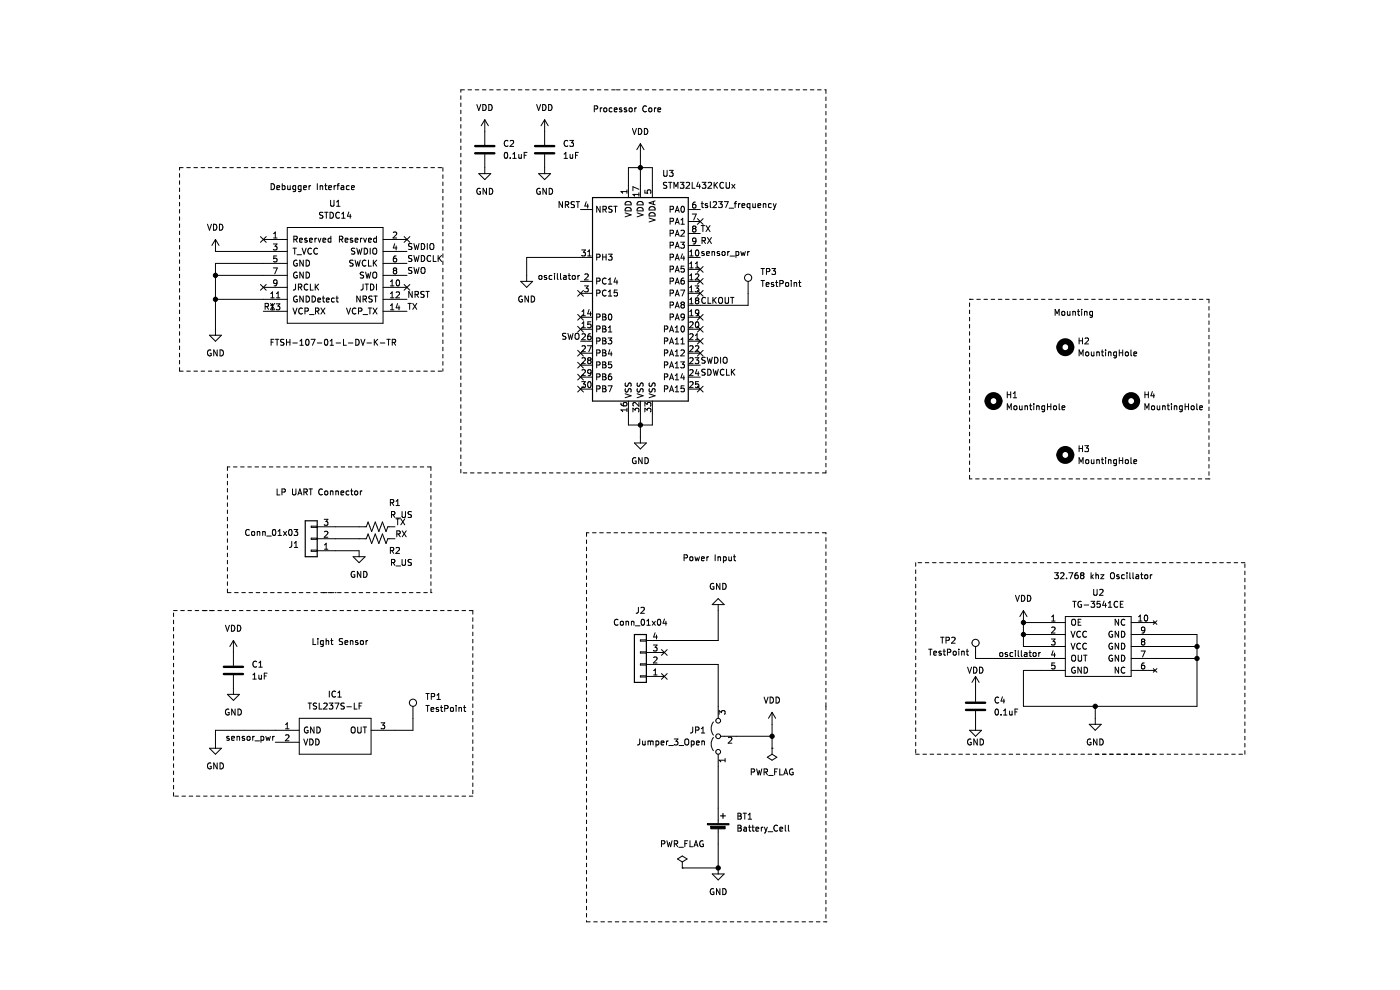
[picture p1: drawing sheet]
<svg xmlns="http://www.w3.org/2000/svg" width="297mm" height="210mm" viewBox="0 0 297 210" stroke-linecap="round" stroke-linejoin="round" font-family="sans-serif">
<path d="M0 0h296.9v210h-296.9z" fill-rule="evenodd" fill="#fff" stroke="#fff" stroke-width=".21"/>
<g fill="none" stroke="#000" stroke-width=".21">
<path d="M98.5 19.1h-.7v.5M99.3 19.1h.8M100.8 19.1h.8M102.3 19.1h.8M103.9 19.1h.7M105.4 19.1h.7M106.9 19.1h.8M108.4 19.1h.8M110 19.1h.7M111.5 19.1h.7M113 19.1h.8M114.5 19.1h.8"/>
<path d="M116 19.1h.8M117.6 19.1h.7M119.1 19.1h.8M120.6 19.1h.8M122.1 19.1h.8M123.7 19.1h.7M125.2 19.1h.8M126.7 19.1h.8M128.2 19.1h.8M129.8 19.1h.7M130.8 19.1h.7M132.3 19.1h.8"/>
<path d="M133.8 19.1h.8M135.3 19.1h.8M136.9 19.1h.7M138.4 19.1h.8M139.9 19.1h.8M141.4 19.1h.8M143 19.1h.7M144.5 19.1h.8M146 19.1h.8M147.5 19.1h.8M149.1 19.1h.7M150.6 19.1h.7"/>
<path d="M152.1 19.1h.8M153.6 19.1h.8M155.2 19.1h.7M156.7 19.1h.7M158.2 19.1h.8M159.7 19.1h.8M161.2 19.1h.8M162.8 19.1h.7M164.3 19.1h.8M165.8 19.1h.8M167.3 19.1h.8M168.9 19.1h.7"/>
<path d="M170.4 19.1h.8M171.9 19.1h.8M173.4 19.1h.8M175 19.1h.2v.7M38.1 36.8v.8M38.1 38.4v.7M38.1 39.9v.7M38.9 35.6h-.8v.5M39.6 35.6h.8M41.1 35.6h.8M42.7 35.6h.7M44.2 35.6h.7"/>
<path d="M45.7 35.6h.8M47.2 35.6h.8M48.8 35.6h.7M50.3 35.6h.7M51.8 35.6h.8M53.3 35.6h.8M54.8 35.6h.8M56.4 35.6h.7M57.5 39a.64 .64 0 0 1 .7 .6 .64 .64 0 0 1-.7 .6zM57.9 35.6h.8M58.7 39.8l.6-.1v-.3h-.4l-.2 .2 .1 .6h.5M59.4 35.6h.8"/>
<path d="M59.9 39.4h.3l.3 .2-.1 .6h-.5M59.9 39v1.2M60.9 35.6h.8M61 39.4l.1 .8 .5-.1M61.6 39.4v.8M62.5 35.6h.7M62.7 39.4h-.3l-.3 .2 .1 .6h.5M62.7 39.4v1l-.2 .3-.3-.1M63.9 39.4h-.4l-.2 .2 .1 .6h.5M63.9 39.4v1l-.3 .3-.3-.1M64 35.6h.8M64.4 39.8l.6-.1v-.3h-.4l-.2 .2 .1 .6h.5"/>
<path d="M65.5 35.6h.8M65.6 39.4v.8M65.9 39.4l-.3 .2M67 35.6h.8M67.3 39v1.2M67.9 39.4v.8M67.9 39.5l.5-.1 .1 .8M68.6 35.6h.7M68.9 39.4h.5M69.1 39v1l.3 .2M69.7 39.8l.6-.1v-.3h-.4l-.2 .2 .1 .6h.5M70.1 35.6h.7"/>
<path d="M70.9 39.4v.8M71.2 39.4l-.3 .2M71.5 39.4h.5M71.6 35.6h.8M72 39l-.3 .1v1.1M72.4 39.4h.5v.8M72.9 39.7l-.6 .2 .2 .3h.4M73.1 35.6h.8M74.1 39.4h-.4l-.2 .2 .1 .6h.5M74.6 39.8l.6-.1-.1-.3h-.4l-.1 .2v.6h.5M74.7 35.6h.7M76.2 35.6h.7"/>
<path d="M77.7 35.6h.8M79.2 35.6h.8M80.8 35.6h.7M82.3 35.6h.7M83.8 35.6h.8M85.3 35.6h.8M86.8 35.6h.8M88.4 35.6h.7M89.9 35.6h.8M91.4 35.6h.8M92.9 35.6h.8M94 35.6v.7"/>
<path d="M94 37.1v.7M94 38.6v.8M97.8 20.3v.8M97.8 21.8v.8M97.8 23.4v.7M97.8 24.9v.8M97.8 26.4v.8M97.8 27.9v.8M97.8 29.5v.7M97.8 31v.8M97.8 32.5v.8M97.8 34v.8"/>
<path d="M97.8 35.6v.7M97.8 37.1v.7M97.8 38.6v.8M101.2 22.2l.4 1.2 .4-1.2M101.6 36.8h2.5l-1.3 1.3zM102.4 22.2a.64 .64 0 0 1 .8 .6 .64 .64 0 0 1-.8 .6zM102.8 25.4l-.7 1.3M102.8 25.4v5.3M102.8 32.8v4M102.8 25.4l.8 1.3M103.2 39.9v1.3l-.7-1.3v1.3M103.7 22.2a.64 .64 0 0 1 .7 .6 .64 .64 0 0 1-.7 .6z"/>
<path d="M103.8 39.9a.64 .64 0 0 1 .7 .7 .64 .64 0 0 1-.7 .6zM107.1 32.4l.2-.1a.68 .68 0 0 1 .4 .7 .68 .68 0 0 1-.4 .6l-.3-.5zM107.8 29.9a.56 .56 0 0 0-.8 .5 .56 .56 0 0 0 .8 .5M108.2 29.9l.5-.1 .3 .3-.8 1h.8M108.2 33.5v.1M108.8 33.6h.7M108.8 32.7l.4-.4v1.3M110.1 32.7v.8h.5M110.6 32.7v.9M111.2 32.9h.4M111.8 32.3h-.6v1.3M113.8 22.2l.5 1.2 .4-1.2"/>
<path d="M114.3 36.8h2.5l-1.3 1.3zM115.1 22.2a.64 .64 0 0 1 .7 .6 .64 .64 0 0 1-.7 .6zM115.5 25.4l-.7 1.3M115.5 25.4v5.3M115.5 32.8v4M115.5 25.4l.8 1.3M115.9 39.9v1.3l-.7-1.3v1.3M116.4 22.2a.64 .64 0 0 1 .7 .6 .64 .64 0 0 1-.7 .6zM116.5 39.9a.64 .64 0 0 1 .7 .7 .64 .64 0 0 1-.7 .6zM119.7 33.6h.7M119.7 32.7l.3-.4v1.3M120.5 29.9a.56 .56 0 0 0-.8 .5 .56 .56 0 0 0 .8 .5"/>
<path d="M120.9 29.8h.8l-.5 .5 .4 .1v.5l-.2 .2-.5-.2M120.9 32.7l.1 .8h.5M121.5 32.7v.9M122.1 32.9h.4M122.7 32.3h-.6v1.3M126.1 23.1h.6v-.5l-.6-.1v1.2M127.3 22.9v.8M127.7 22.9l-.4 .2M128.2 22.9h.3l.2 .2v.4l-.2 .2-.4-.2zM129.8 22.9h-.3l-.3 .2 .1 .6h.5M130.3 23.3l.6-.1v-.3h-.4l-.2 .2 .1 .6h.5M131.9 22.9h-.3l-.2 .2 .1 .1 .4 .2v.3h-.5"/>
<path d="M132.9 22.9h-.3l-.2 .2 .1 .1 .4 .2v.3h-.5M133.6 22.9h.3l.2 .2v.4l-.2 .2-.4-.2zM134.2 27.2l.4 1.3 .4-1.3M134.7 22.9v.8M135 22.9l-.3 .2M135.4 27.2a.64 .64 0 0 1 .8 .7 .64 .64 0 0 1-.8 .6zM135.9 30.5v11.4M135.9 30.5l-.8 1.3M135.9 30.5l.7 1.3M136.7 27.2a.64 .64 0 0 1 .7 .7 .64 .64 0 0 1-.7 .6zM137.1 22.6a.56 .56 0 0 0-.7 .5 .56 .56 0 0 0 .7 .5M137.7 22.9h.4l.2 .2v.4l-.2 .2-.5-.2z"/>
<path d="M138.8 22.9v.8M139.2 22.9l-.4 .2M139.6 23.3l.6-.1-.1-.3h-.4l-.1 .2v.6h.5M140.8 36.1v1.1l.2 .2 .4-.1 .1-.1v-1.1M141.5 38.7h-.5l-.3 .2 .2 .3 .5 .3v.3l-.7 .1M141.8 38.7h.7M142 36.1h.8l-.4 .5 .3 .1v.6l-.2 .1-.5-.1M142.2 38.7v1.2M143 39.9v-1.2l.4 .9 .4-.9v1.2M144.3 38.7h.8l-.4 .5 .3 .1v.5l-.2 .1-.5-.1M145.6 38.8l.5-.1 .2 .3-.8 .9h.8M146.8 38.7v1.2h.6"/>
<path d="M148.1 38.6l-.3 .9h.8M148.4 39.1v.8M149 38.7h.7l-.4 .5 .4 .1v.5l-.2 .1-.5-.1M150.2 38.8l.5-.1 .3 .3-.8 .9h.8M151.5 38.7v1.2M151.7 39.2l.5 .7M152.2 38.7l-.7 .7M153.5 38.8a.56 .56 0 0 0-.8 .5 .56 .56 0 0 0 .8 .5M154 38.7v1l.3 .2h.2l.3-.2v-1M155.2 39.1l.7 .8M155.9 39.1l-.7 .8M175.2 20.6v.7"/>
<path d="M175.2 22.1v.8M175.2 23.6v.8M175.2 25.1v.8M175.2 26.7v.7M175.2 28.2v.8M175.2 29.7v.8M175.2 31.2v.8M175.2 32.8v.7M175.2 34.3v.8M175.2 35.8v.8M175.2 37.3v.8M175.2 38.9v.7"/>
<path d="M38.1 41.4v.8M38.1 42.9v.8M38.1 44.4v.8M38.1 46v.7M38.1 47.5v.8M38.1 49v.8M38.1 50.5v.8M38.1 52.1v.7M38.1 53.6v.8M38.1 55.1v.8M38.1 56.6v.8M38.1 58.2v.7"/>
<path d="M38.1 59.7v.7M44 47.6l.4 1.2 .5-1.2M45.3 47.6a.64 .64 0 0 1 .7 .6 .64 .64 0 0 1-.7 .6zM45.7 50.8v2.5h15.2M45.7 50.8l-.8 1.3M45.7 50.8l.8 1.3M45.7 58.4h15.2M46.6 47.6a.64 .64 0 0 1 .7 .6 .64 .64 0 0 1-.7 .6zM55.3 50.2l1.2 1.2M55.9 50.8h5M56.5 50.2l-1.2 1.2M58 51.8h.8l-.5 .4 .4 .2v.5l-.2 .1-.5-.1"/>
<path d="M58 56.8h.8l-.5 1.3M58 50.5h.8M58 49.6l.4-.4v1.3M58.7 54.3h-.6l-.1 .6 .6-.1 .1 .6-.2 .2-.5-.2M58.8 59.9l-.3 .3-.3-.1-.1-.6 .4-.1 .3 .2-.1 .7-.2 .3h-.3M60.9 55.9h-15.2v15.2M60.9 48.3h20.4v20.3h-20.4zM62.2 52.6h.7M62.3 50.8l.6-.1 .1-.5-.7-.1v1.3M62.5 52.6v1.3M62.6 50.8l.5 .6M63 55.2a.58 .58 0 0 0-.7 .6 .58 .58 0 0 0 .8 .5v-.4h-.3"/>
<path d="M63 57.8a.58 .58 0 0 0-.7 .6 .58 .58 0 0 0 .8 .5v-.5h-.3M63 54h1M63.5 50.9l.7-.1-.1-.2-.4-.1-.2 .2 .1 .6h.5M64.1 52.6l.4 1.3 .4-1.3M64.3 55.2v1.3l-.7-1.3v1.3M64.3 57.7v1.3l-.7-1.3v1.3M64.9 55.2a.64 .64 0 0 1 .8 .6 .64 .64 0 0 1-.8 .7zM64.9 57.7a.64 .64 0 0 1 .8 .7 .64 .64 0 0 1-.8 .6zM65.1 50.6l-.3-.1-.2 .2 .1 .2 .4 .1v.3h-.5M65.7 50.9l.6-.1-.1-.2-.4-.1-.1 .2v.6h.5M66.1 52.8a.56 .56 0 0 0-.8 .5 .56 .56 0 0 0 .8 .5M66.8 50.5v.9"/>
<path d="M67.2 50.5l-.4 .3M67.4 52.8a.56 .56 0 0 0-.8 .5 .56 .56 0 0 0 .8 .5M67.5 50.5l.3 .9 .3-.9M68.5 45.1h-.7v.4l.6 .2 .1 .4-.2 .2-.5-.1M68.5 50.9l.6-.1-.1-.2-.3-.1-.2 .2 .1 .6h.4M68.9 45h.7M69.2 45v1.3M70 45a.64 .64 0 0 1 .7 .7 .64 .64 0 0 1-.7 .6zM70.1 42.5v1l.3 .3h.2l.3-.3v-1M70.2 50.6l-.4-.1-.2 .3 .1 .5h.5M70.2 50.1v1.3M71.4 43.8h.7"/>
<path d="M71.4 42.8l.4-.3v1.3M72 50.8l.6-.1 .1-.5-.7-.1v1.3M72 45.1a.56 .56 0 0 0-.8 .6 .56 .56 0 0 0 .8 .5M72.3 50.8l.4 .6M72.5 46.3h.7M72.5 45.4l.4-.4v1.3M73.2 50.9l.6-.1v-.2l-.4-.1-.2 .2 .1 .6h.5M74 45l-.3 .9h.8M74.3 45.4v.9M74.8 50.6l-.3-.1-.2 .2 .1 .2 .4 .1v.3h-.5M74.9 55.2l-.7 .1v.4l.6 .2 .1 .3-.2 .3-.5-.1M75.3 52.7l-.7 .1v.3l.5 .3 .2 .3-.3 .2h-.5"/>
<path d="M75.3 50.9l.6-.1v-.2l-.4-.1-.2 .2 .1 .6h.5M75.3 55.2l.3 1.3 .3-1 .2 1 .3-1.3M75.7 52.6l.3 1.3 .2-.9 .3 .9 .3-1.3M76.5 50.5v.9M76.8 50.5l-.3 .3M77.1 57.8l-.4-.1-.3 .3 .1 .3 .6 .2v.4h-.7M77.1 50.5l.3 .9 .3-.9M77.3 52.6a.64 .64 0 0 1 .7 .7 .64 .64 0 0 1-.7 .6zM77.6 57.7l.3 1.3 .2-.9 .3 .9 .3-1.3M77.6 55.3a.56 .56 0 0 0-.8 .5 .56 .56 0 0 0 .8 .5M78.2 55.2v1.3h.6M78.2 50.9l.6-.1-.1-.2-.3-.1-.2 .2v.6h.5"/>
<path d="M78.5 52.6v1.3M79.1 52.8l.3-.2a.43 .43 0 0 1 .5 .5v.4a.42 .42 0 0 1-.4 .4 .42 .42 0 0 1-.4-.4zM79.1 57.9l.3-.2a.43 .43 0 0 1 .5 .4v.5a.42 .42 0 0 1-.4 .4 .42 .42 0 0 1-.4-.4zM79.2 55.2v1.3M79.4 55.7l.5 .8M79.9 50.6l-.4-.1-.2 .3 .1 .5h.5M79.9 50.1v1.3M79.9 55.2l-.7 .7M81.3 50.8h5M81.3 53.3h5M81.3 55.9h5M81.3 58.4h5"/>
<path d="M82.8 59.7l.4-.3v1.2M83.4 49.3l.5-.1 .3 .4-.8 .9h.8M83.7 57.4l-.3-.3 .3-.3 .3 .1 .2 .2-.3 .3M83.7 57.4l-.3 .2v.3l.3 .2 .3-.1 .2-.1v-.3l-.3-.2M83.7 57.4h.2M83.7 51.7l-.3 .9h.8M84 54.3l-.3 .1-.2 .2-.1 .7 .3 .3 .4-.2-.1-.6h-.3l-.3 .2M84 52.2v.8M84.2 59.5l.1-.1a.68 .68 0 0 1 .5 .6 .68 .68 0 0 1-.5 .6l-.3-.4zM85.7 50.2l1.2 1.2M86.9 50.2l-1.2 1.2M87.4 56.8l-.7 .1v.3l.6 .3 .1 .3-.3 .2-.4-.1"/>
<path d="M87.4 51.7l-.7 .1v.3l.6 .3 .1 .3-.3 .2h-.4M87.4 54.3h-.7v.4l.6 .2 .1 .3-.3 .3-.4-.1M87.8 56.7l.3 1.3 .3-.9 .2 .9 .3-1.3M87.8 54.2l.3 1.3 .3-.9 .2 .9 .3-1.3M87.8 51.7l.3 1.2 .3-.9 .2 .9 .3-1.2M89.4 56.9l.2-.2a.43 .43 0 0 1 .6 .5v.4a.42 .42 0 0 1-.5 .4 .42 .42 0 0 1-.4-.4zM89.4 54.2a.64 .64 0 0 1 .7 .6 .64 .64 0 0 1-.7 .7zM89.4 51.7a.64 .64 0 0 1 .7 .6 .64 .64 0 0 1-.7 .6zM90.6 51.7v1.2M91.3 51.8l.2-.1a.43 .43 0 0 1 .5 .4v.4a.42 .42 0 0 1-.4 .4 .42 .42 0 0 1-.4-.4zM91.4 54.3a.56 .56 0 0 0-.8 .5 .56 .56 0 0 0 .8 .5M91.9 54.2v1.3h.6"/>
<path d="M92.9 54.2v1.3M93.1 54.7l.6 .8M93.7 54.2l-.8 .7M94 40.1v.8M94 41.7v.7M94 43.2v.7M94 44.7v.8M94 46.2v.8M94 47.7v.8M94 49.3v.7M94 50.8v.8M94 52.3v.8"/>
<path d="M94 53.8v.8M94 55.4v.7M94 56.9v.8M94 58.4v.8M94 59.9v.8M97.8 40.1v.8M97.8 41.7v.7M97.8 43.2v.7M97.8 44.7v.8M97.8 46.2v.8M97.8 47.7v.8M97.8 49.3v.7"/>
<path d="M97.8 50.8v.8M97.8 52.3v.8M97.8 53.8v.8M97.8 55.4v.7M97.8 56.9v.8M97.8 58.4v.8M97.8 59.9v.8M101.9 40a.58 .58 0 0 0-.8 .6 .58 .58 0 0 0 .8 .5v-.4h-.2M110.5 59.7h2.5l-1.3 1.3zM114.4 58.5l.3-.1 .3 .3v.3l-.3 .3-.4-.3zM114.6 40a.58 .58 0 0 0-.8 .6 .58 .58 0 0 0 .8 .5v-.4h-.2M115.9 58.5l-.3-.1-.1 .2v.2l.4 .1v.3h-.4"/>
<path d="M117.1 58.5l-.4-.1-.2 .3 .1 .5h.5M117.6 58v.1M117.6 58.4v.9M118.2 58v1.1l.2 .2M118.9 58v1.1l.2 .2M119.3 42.8v1.2l-.7-1.2v1.2M119.6 58.5h.5v.8M119.9 43.4h.6l.1-.5-.7-.1v1.2M120.1 58.7l-.6 .3 .2 .3 .4-.1M120.2 43.4l.5 .6M120.5 58.4h.5M120.7 58v1.1l.3 .2"/>
<path d="M121.4 58.5l.2-.1 .4 .1-.1 .7h-.5zM121.9 42.8h-.5l-.3 .2 .2 .3 .5 .3v.3l-.7 .1M122.2 42.8h.8M122.6 42.8v1.2M122.6 58.4v.9M123 58.4l-.4 .3M123.2 59.7h2.5M123.2 44.4h2.5M123.4 53h.8l-.4 .5 .3 .1v.6l-.2 .1-.5-.1M124.1 58.2l.4-.1 .3 .4-.8 .9h.8M124.4 42.8l-.3 .9h.8M124.7 54.3h.7"/>
<path d="M124.7 43.3v.8M124.7 53.4l.3-.4v1.3M125.7 54.6h-14v5.1M126.6 59.7l.6-.1v-.5l-.6-.1v1.3M126.6 54.6l.6-.1v-.5l-.6-.1v1.3M127.3 43.8v1.2l-.7-1.2v1.2M127.9 53.9v1.3M127.9 54.5h.7M127.9 44.4h.6l.1-.5-.7-.1v1.2M128.2 44.4l.4 .6M128.6 59.1a.56 .56 0 0 0-.8 .5 .56 .56 0 0 0 .8 .5M128.6 53.9v1.3"/>
<path d="M129.1 53.9h.7l-.4 .5 .4 .1v.6l-.2 .1-.5-.1M129.1 59.4l.3-.4v1.3M129.8 43.8h-.4l-.3 .2 .1 .3 .6 .2v.4l-.7 .1M130.2 43.8h.7M130.6 58.9l-.3 .9h.8M130.6 43.8v1.2M130.9 59.4v.9M132.6 45.2l1.3 .4-1.3 .4M132.8 44.1a.66 .66 0 0 1 .8-.1 .66 .66 0 0 1 .3 .7h-1.3zM132.8 42.9a.66 .66 0 0 1 .8-.1 .66 .66 0 0 1 .3 .7h-1.3zM133 40.3v.7M133 40.6h-1.3l.4 .4"/>
<path d="M133.3 41.9v-6.3h5.1v6.3M135.2 45.2l1.2 .4-1.2 .4M135.3 44.1a.66 .66 0 0 1 .8-.1 .66 .66 0 0 1 .3 .7h-1.2zM135.3 42.9a.66 .66 0 0 1 .8-.1 .66 .66 0 0 1 .3 .7h-1.2zM135.5 40.9v.7M135.5 41.2h-1.2l.3 .4M135.5 40.2l-1.2-.6v.9M136.8 40.3v.6l.6 .1v-.6l.6-.1 .1 .2-.1 .5M137.7 46.2l1.3 .5-1.3 .4M137.8 44.1a.68 .68 0 0 1 .7-.2 .68 .68 0 0 1 .5 .6h-1.3zM137.9 45.2a.66 .66 0 0 1 .7-.1 .66 .66 0 0 1 .4 .7h-1.3zM138.6 42.7v.6"/>
<path d="M139 42.6l-1.3 .4 1.3 .5M142.2 49.5l.6-.1v-.4l-.6-.2v1.3M142.2 52h.6v-.5l-.6-.1v1.2M142.2 59.7l.6-.1v-.5l-.6-.1v1.3M142.2 44.4h.6v-.5l-.6-.1v1.2M142.2 47l.6-.1v-.5l-.6-.1v1.3M142.2 54.6l.6-.1v-.5l-.6-.1v1.3M142.2 57.1h.6v-.5l-.6-.1v1.2M143.3 55.2l.4-1.3 .4 1.3M143.3 57.7l.4-1.2 .4 1.2M143.3 45l.4-1.2 .4 1.2M143.3 47.6l.4-1.3 .4 1.3"/>
<path d="M143.3 50.1l.4-1.3 .4 1.3M143.3 52.6l.4-1.2 .4 1.2M143.4 54.8h.6M143.4 57.4h.6M143.4 59.9h.6M143.4 44.7h.6M143.4 47.2h.6M143.4 49.7h.6M143.4 52.3h.6M144.4 51.4h.8l-.4 .5 .3 .1v.5l-.2 .1-.5-.1M144.5 47.6h.7M144.5 49l.4-.2 .3 .4-.8 .9h.8"/>
<path d="M144.5 46.7l.3-.4v1.3M144.6 43.9l.2-.1a.68 .68 0 0 1 .4 .6 .68 .68 0 0 1-.4 .6l-.3-.5zM144.8 53.9l-.3 .9h.7M145.1 54.3v.9M145.1 59h-.4l-.2 .3v.7l.2 .3 .4-.2v-.6h-.4l-.2 .2M145.1 56.5h-.6v.6l.6-.1v.6l-.2 .1-.4-.1M146 59.7h2.6M146 54.6h2.6M146 57.1h2.6M146 44.4h2.6M146 47h2.6M146 49.5h2.6"/>
<path d="M146 52.1h2.6M146.3 54.3h.7M146.3 53.4l.4-.4v1.3M146.3 55.9l.4-.3v1.2M146.3 58.5l.4-.4v1.3M146.3 56.8h.7M146.3 59.4h.7M146.9 45.4h.8l-.5 1.3M147.2 48.5l-.3-.3 .3-.3 .3 .1 .1 .2-.2 .3M147.2 48.5l-.3 .2v.3l.3 .2h.3l.1-.2v-.4l-.2-.1M147.2 48.5h.2M147.5 42.9h-.3l-.2 .3-.1 .7 .3 .2 .4-.1-.1-.6-.3-.1-.3 .3"/>
<path d="M147.5 58.2l.5-.1 .2 .4-.7 .9h.7M147.5 56.8h.7M147.5 55.9l.4-.3v1.2M147.6 53.1l.2-.1a.68 .68 0 0 1 .5 .7 .68 .68 0 0 1-.5 .6l-.3-.5zM147.6 51l-.2 .3-.4-.1v-.6l.4-.1 .2 .2v.7l-.2 .3-.4 .1M147.9 59.1l1.3 1.2M147.9 56.5l1.3 1.3M147.9 46.4l1.3 1.2M148.8 43.2h.4M148.8 47.8h.7M148.9 42.8v1.1l.3 .1M148.9 51.1l.6-.1 .1-.5-.7-.1v1.3"/>
<path d="M149.1 47.8v1.3M149.2 46.4l-1.3 1.2M149.2 56.5l-1.3 1.3M149.2 59.1l-1.3 1.2M149.2 51.1l.5 .6M149.4 53.4l-.3-.1-.2 .2v.2l.5 .1v.3h-.5M149.8 47.8l.8 1.3M149.9 53.8l.6-.1-.1-.3-.3-.1-.2 .2 .1 .6h.4M150.1 43.3l-.3-.1-.2 .2 .1 .2 .4 .1v.3h-.5M150.1 50.4l.8 1.3M150.6 47.8l-.8 1.3M150.7 42.8v1.1l.2 .1"/>
<path d="M150.9 50.4l-.8 1.3M151 53.5l.5-.1 .1 .8M151 53.3v.9M151.3 42.9l.5-.1 .2 .3-.8 .9h.8M152.4 42.8h.8l-.4 .5 .4 .1v.5l-.2 .1-.6-.1M152.6 53.4l-.3-.1-.2 .2 .1 .2 .4 .1v.3h-.5M153.2 53.5l.2-.2 .4 .2-.1 .6h-.5zM153.6 42.8h.9l-.5 1.2M154.4 53.3v.9M154.7 44.2h.9M154.7 53.3l-.3 .3M154.9 54.3h.9"/>
<path d="M155.8 43.2h.4M156.1 53.4l.4-.1 .2 .3-.1 .5h-.5M156.1 53.3v1.3M156.2 42.8l-.3 .2v1M156.7 43.2v.8M157 43.2l-.3 .2M157.2 53.3l.2 .9 .2-.6 .3 .6 .2-.9M157.4 43.6l.6-.1-.1-.2-.3-.1-.2 .2 .1 .6h.4M158.6 53.3v.9M158.7 59.7v5.1h-12.7M159 53.3l-.4 .3M159.1 43.2v1.3"/>
<path d="M159.1 43.3l-.4-.1-.2 .2 .1 .6h.5M159.7 43.2l.1 .8 .4-.1M160.2 43.2v.8M160.8 43.6l.6-.1-.1-.2-.3-.1-.2 .2v.6h.5M161.4 57h.8M161.4 59.5h.8M161.8 57v1.2M161.8 59.5v1.3M161.9 43.3h.5l.1 .7M161.9 43.2v.8M162.6 57.6h.6l.1-.5-.7-.1v1.2M163.6 43.3l-.3-.1-.3 .2 .1 .6h.5"/>
<path d="M163.7 57h.8l-.4 .4 .4 .2v.5l-.2 .1-.6-.1M164 43.2l.4 .8M164.1 60l-.3-.1-.2 .2 .1 .2 .4 .1v.3h-.5M164.4 44l-.4 .5M164.5 59.9h.5M164.7 43.2l-.3 .8M164.7 59.5v1.1l.3 .2M167.9 59.5v.1M167.9 59.9v.9M168.5 59.9v.9M169.4 59.9h.5M169.6 59.5v1.1l.3 .2"/>
<path d="M175.2 40.4v.7M175.2 41.9v.8M175.2 43.4v.8M175.2 45v.7M175.2 46.5v.7M175.2 48v.8M175.2 49.5v.8M175.2 51.1v.7M175.2 52.6v.7M175.2 54.1v.8M175.2 55.6v.8M175.2 57.1v.8"/>
<path d="M175.2 58.7v.7M38.1 78v.7h.8M38.1 61.2v.8M38.1 62.7v.8M38.1 64.3v.7M38.1 65.8v.7M38.1 67.3v.8M38.1 68.8v.8M38.1 70.3v.8M38.1 71.9v.7M38.1 73.4v.8M38.1 74.9v.8"/>
<path d="M38.1 76.4v.8M39.6 78.7h.8M41.1 78.7h.8M42.7 78.7h.7M44.2 78.7h.7M44.4 71.1h2.6l-1.3 1.3zM44.7 74.3a.58 .58 0 0 0-.7 .6 .58 .58 0 0 0 .8 .5v-.4h-.2M45.7 63.5h15.2M45.7 78.7h.8M46.1 74.2v1.3l-.8-1.3v1.3M46.7 74.2a.64 .64 0 0 1 .7 .7 .64 .64 0 0 1-.7 .6zM47.2 78.7h.8"/>
<path d="M48.8 78.7h.7M50.3 78.7h.7M51.8 78.7h.8M53.3 78.7h.8M54.8 78.7h.8M55.3 60.3l1.2 1.3M55.9 61h5M55.9 66h5M56.2 65h.7v-.5l-.7-.1v1.2M56.4 78.7h.7M56.5 60.3l-1.2 1.3M56.5 65l.5 .6"/>
<path d="M57.4 64.4l.8 1.2M57.4 63.2h.8M57.4 65.7h.8M57.4 62.3l.4-.4v1.3M57.4 64.8l.4-.4v1.3M57.5 72.6h.4M57.9 78.7h.8M58.1 72h-.6v1.2M58.2 64.4l-.8 1.2M58.4 72h.7M58.6 64.4h.8l-.5 .5 .4 .2v.5l-.2 .1-.5-.1M58.6 63.2h.8"/>
<path d="M58.6 62.3l.4-.4v1.3M58.8 72v1.2M59.4 78.7h.8M60.2 72l-.6 .1v.4l.5 .2 .1 .3-.2 .2h-.5M60.8 72.6h.7M60.8 72v1.2M60.9 78.7h.8M61.5 72v1.2M62.1 72.8h1M62.2 65.3l.4 1.3 .4-1.3M62.5 78.7h.7M62.7 60.3l-.1 1-.4 .2"/>
<path d="M63 62.9a.58 .58 0 0 0-.7 .5 .58 .58 0 0 0 .8 .5v-.4h-.3M63.3 60.9h.6l.1-.5-.7-.1v1.2M63.6 60.9l.4 .6M63.6 72.3l.4-.3v1.2M63.6 73.2h.7M64 78.7h.8M64.2 65.5a.56 .56 0 0 0-.8 .5 .56 .56 0 0 0 .8 .5M64.3 62.8v1.3l-.7-1.3v1.3M64.7 66l.6-.1 .1-.4-.7-.2v1.3M64.9 62.8a.64 .64 0 0 1 .8 .6 .64 .64 0 0 1-.8 .7zM65 72.1l.1-.1a.68 .68 0 0 1 .5 .6 .68 .68 0 0 1-.5 .6l-.3-.4zM65.3 60.4a.56 .56 0 0 0-.8 .5 .56 .56 0 0 0 .8 .5"/>
<path d="M65.5 78.7h.8M65.7 66.7h.9M65.8 60.3v1.2h.6M66 72h.8l-.5 1.2M66.2 62.8a.64 .64 0 0 1 .7 .6 .64 .64 0 0 1-.7 .7zM66.9 60.3v1.2M66.9 66l.6-.1 .1-.4-.7-.2v1.3M67 78.7h.8M67.1 60.8l.5 .7M67.2 66l.5 .6M67.3 72.8h1M67.4 63.6l.6-.1v-.2l-.4-.1-.2 .2 .1 .6h.5"/>
<path d="M67.6 60.3l-.7 .7M68.1 65.3l.8 1.3M68.4 63.2h.5M68.6 78.7h.7M68.6 62.8v1.1l.3 .2M68.9 65.3l-.8 1.3M68.9 72.1l.2-.1a.68 .68 0 0 1 .5 .6 .68 .68 0 0 1-.5 .6l-.3-.4zM69.2 63.6l.6-.1v-.2l-.4-.1-.2 .2 .1 .6h.5M70 73.2h.8M70 72.3l.4-.3v1.2M70.1 78.7h.7M70.9 63.3l-.3-.1-.3 .3 .1 .5h.5"/>
<path d="M71.3 63.2h.5M71.3 72.8h1M71.5 62.8v1.1l.3 .2M71.6 78.7h.8M72.9 72v1.2h.6M73.1 78.7h.8M73.5 65.3l.4 1.3 .5-1.3M73.9 72.8h1M74.7 78.7h.7M75.5 72a.64 .64 0 0 1 .7 .6 .64 .64 0 0 1-.7 .6zM75.5 65.5a.56 .56 0 0 0-.8 .5 .56 .56 0 0 0 .8 .5M76.1 66l.6-.1v-.4l-.6-.2v1.3"/>
<path d="M76.2 78.7h.7M76.4 62.8v1.3l-.7-1.3v1.3M76.6 72l.4 1.2 .4-1.2M77 63.5l.6-.1 .1-.5-.7-.1v1.3M77 60.3v1l-.5 .2M77 66.7h1M77.3 63.5l.4 .6M77.4 60.3h.8M77.7 78.7h.8M77.8 60.3v1.2M77.8 72.8h1M78.1 65.3h.7"/>
<path d="M78.5 65.3v1.3M78.6 60.3a.64 .64 0 0 1 .7 .6 .64 .64 0 0 1-.7 .6zM79 62.9l-.5-.1-.3 .2 .2 .3 .5 .3v.3l-.7 .1M79.1 65.3l.9 1.3M79.2 78.7h.8M79.3 62.8h.7M79.4 72v1.2M79.6 72.5l.5 .7M79.7 62.8v1.3M79.9 60.3v1.2M80 65.3l-.9 1.3M80.1 72l-.7 .7"/>
<path d="M80.7 72.8h.9M80.8 78.7h.7M81.3 61h5M81.3 63.5h5M81.3 66h5M82.1 72h.7M82.3 78.7h.7M82.4 72v1.2M82.8 60.6h.8M82.8 63.2h.8M82.8 65.7h.8M82.8 62.3l.4-.4v1.3"/>
<path d="M82.8 64.8l.4-.4v1.3M83.2 72.6h.6l.1-.5-.7-.1v1.2M83.5 72.6l.4 .6M83.8 78.7h.8M84 62l.5-.1 .3 .4-.8 .9h.8M84.3 64.4l-.3 .9h.8M84.6 64.9v.8M85.3 78.7h.8M85.7 60.3l1.2 1.3M86.5 64.4h.8M86.8 78.7h.8M86.9 64.4v1.2"/>
<path d="M86.9 60.3l-1.2 1.3M87.4 61.8v1.3l-.7-1.3v1.3M87.6 64.4l.8 1.2M88 62.5l.7-.1v-.5l-.7-.1v1.3M88.4 62.5l.4 .6M88.4 78.7h.7M88.4 64.4l-.8 1.2M89.9 78.7h.8M90 61.9l-.5-.1-.2 .3 .1 .3 .5 .2v.4h-.6M90.3 61.8h.8M90.7 61.8v1.3M91.4 78.7h.8"/>
<path d="M92.9 78.7h.8M94 61.5v.7M94 63v.7M94 64.5v.8M94 66v.8M94 67.6v.7M94 69.1v.7M94 70.6v.8M94 72.1v.8M94 73.7v.7M94 75.2v.7M94 76.7v.8"/>
<path d="M94 78.2v.5M97.8 61.5v.7M97.8 63v.7M97.8 64.5v.8M97.8 66v.8M97.8 67.6v.7M97.8 69.1v.7M97.8 70.6v.8M97.8 72.1v.8M97.8 73.7v.7M97.8 75.2v.7M97.8 76.7v.8"/>
<path d="M97.8 78.2v.8M97.8 79.7v.8M110.8 62.9a.58 .58 0 0 0-.8 .5 .58 .58 0 0 0 .8 .5v-.4h-.2M112.1 62.8v1.3l-.7-1.3v1.3M112.7 62.8a.64 .64 0 0 1 .7 .6 .64 .64 0 0 1-.7 .7zM120.1 70.8l-.5-.1-.3 .2 .2 .3 .5 .3v.4h-.7M120.5 70.7l.3 1.3 .2-.9 .3 .9 .3-1.3M122.1 70.9l.2-.2a.43 .43 0 0 1 .5 .4v.4a.42 .42 0 0 1-.4 .5 .42 .42 0 0 1-.4-.5zM122.5 61.6l1.3 1.2M122.5 74.3l1.3 1.2M122.5 76.9l1.3 1.2M122.5 66.7l1.3 1.2"/>
<path d="M122.5 69.2l1.3 1.3M122.5 79.4l1.3 1.2M123.2 74.9h2.5M123.2 62.2h2.5M123.2 67.3h2.5M123.2 69.8h2.5M123.2 72.4h2.5M123.2 77.5h2.5M123.2 80h2.5M123.5 70.9l.4-.1 .3 .4-.8 .9h.8M123.5 73.5l.4-.2 .3 .4-.8 .9h.8M123.5 76l.4-.1 .3 .3-.8 .9h.8"/>
<path d="M123.5 67h.7M123.5 66.1l.3-.4v1.3M123.5 68.6l.3-.3v1.2M123.5 69.5h.7M123.5 78.5l.4-.1 .3 .4-.8 .9h.8M123.8 74.3l-1.3 1.2M123.8 66.7l-1.3 1.2M123.8 76.9l-1.3 1.2M123.8 79.4l-1.3 1.2M123.8 61.6l-1.3 1.2M123.8 69.2l-1.3 1.3M124 60.6h.8l-.4 .5 .3 .1v.6l-.2 .1-.5-.1"/>
<path d="M124.6 73.3h.9l-.6 1.3M124.9 76.4l-.2 .3v.3l.2 .1h.3l.2-.2-.1-.4-.1-.1M124.9 76.4l-.2-.2 .2-.3h.3l.2 .2-.2 .3M124.9 76.4h.3M125 65.7l-.3 .9h.8M125.3 66.1v.9M125.3 70.8l-.4 .1-.2 .2v.7l.2 .3 .4-.2v-.6h-.4l-.2 .2M125.3 68.3h-.6v.6l.6-.1v.6l-.1 .1-.5-.1M125.4 79l-.2 .2-.4-.1-.1-.6 .5-.1 .2 .3-.1 .7-.1 .2-.4 .1M126.6 74.9l.6-.1v-.5l-.6-.1v1.3M126.6 72.4l.6-.1v-.5l-.6-.1v1.3M126.6 77.4h.6v-.5l-.6-.1v1.2"/>
<path d="M126.6 62.2l.6-.1v-.5l-.6-.1v1.3M126.6 67.3l.6-.1v-.5l-.6-.1v1.3M126.6 69.8h.6v-.5l-.6-.2v1.3M126.6 80l.6-.1v-.5l-.6-.1v1.3M127.9 69.1h.4l.2 .3-.2 .4 .2 .1 .1 .3-.3 .2h-.4zM127.9 66.6h.4l.2 .2-.2 .4 .2 .1 .1 .3-.3 .3h-.4zM127.9 74.2h.4l.2 .3-.2 .3 .2 .2 .1 .3-.3 .2h-.4zM127.9 76.8h.4l.2 .2-.2 .4 .2 .1 .1 .3-.3 .2h-.4zM127.9 72.3h.4M127.9 71.7h.4l.2 .2-.2 .4 .2 .1 .1 .3-.3 .3h-.4zM127.9 74.8h.4M127.9 79.3h.4l.2 .2-.2 .4 .2 .1 .1 .3-.3 .3h-.4z"/>
<path d="M127.9 67.2h.4M127.9 69.8h.4M127.9 77.4h.4M127.9 79.9h.4M128.6 61.6a.56 .56 0 0 0-.8 .6 .56 .56 0 0 0 .8 .5M129 71.7h.8l-.4 .5 .3 .1v.5l-.2 .2-.5-.2M129.1 62.8h.7M129.1 60.3h.7M129.1 70.4h.7M129.1 61.9l.3-.4v1.3M129.1 69.5l.3-.4v1.3M129.2 66.7l.2-.1a.68 .68 0 0 1 .4 .6 .68 .68 0 0 1-.4 .7l-.3-.5z"/>
<path d="M129.4 74.2l-.3 .9h.7M129.7 79.3l-.4 .1-.2 .2v.7l.2 .3 .4-.1v-.7h-.4l-.2 .2M129.7 74.6v.9M129.7 76.8h-.6v.6l.6-.1v.6l-.2 .1-.4-.1M130.9 61.5h-.6v.6h.6v.6l-.1 .1-.5-.1M141 77.4h.6v-.5l-.6-.1v1.2M141 74.9l.6-.1v-.5l-.6-.1v1.3M141 69.8h.6v-.5l-.6-.2v1.3M141 72.4l.6-.1v-.5l-.6-.1v1.3M141 80l.6-.1v-.5l-.6-.1v1.3M142 70.4l.5-1.3 .4 1.3M142 73l.5-1.3 .4 1.3"/>
<path d="M142 75.5l.5-1.3 .4 1.3M142 78l.5-1.2 .4 1.2M142.2 64.7h.6v-.5l-.6-.1v1.2M142.2 62.2l.6-.1v-.5l-.6-.1v1.3M142.2 67.3l.6-.1v-.5l-.6-.1v1.3M142.2 70.1h.6M142.2 72.6h.6M142.2 75.1h.6M142.2 77.7h.6M143.3 75.5h.7M143.3 73h.7M143.3 60.3l.4-1.3 .4 1.3"/>
<path d="M143.3 62.8l.4-1.3 .4 1.3M143.3 70.4h.7M143.3 65.3l.4-1.2 .4 1.2M143.3 67.9l.4-1.3 .4 1.3M143.3 69.5l.3-.4v1.3M143.3 72l.3-.3v1.3M143.3 74.6l.3-.4v1.3M143.3 77.1l.3-.3v1.2M143.3 79.7l.3-.4v1.3M143.3 78h.7M143.4 62.4h.6M143.4 65h.6"/>
<path d="M143.4 67.5h.6M144.4 76.8h.8l-.4 .4 .3 .2v.5l-.2 .1-.5-.1M144.4 61.5h.8l-.5 1.3M144.5 74.3l.4-.1 .3 .4-.8 .9h.8M144.5 73h.7M144.5 72l.3-.3v1.3M144.6 69.3l.2-.2a.68 .68 0 0 1 .4 .7 .68 .68 0 0 1-.4 .6l-.3-.5zM144.7 64.6l-.2-.2 .2-.3h.2l.3 .2-.3 .3M144.7 64.6l-.2 .3v.2l.2 .2h.4l.1-.2-.1-.4-.2-.1M144.7 64.6h.2M144.8 79.2l-.3 1h.7M145.1 79.7v.9"/>
<path d="M145.2 67.2l-.3 .2-.3-.1-.1-.6 .4-.1 .3 .2-.1 .8-.2 .2-.3 .1M146 74.9h2.6M146 62.2h2.6M146 67.3h2.6M146 69.8h2.6M146 72.4h2.6M146 77.5h2.6M146 80h2.6M146.3 76l.5-.1 .2 .3-.7 .9h.7M146.3 61l.4-.4v1.3M146.3 63.5l.4-.3v1.2M146.3 66.1l.4-.4v1.3"/>
<path d="M146.3 61.9h.7M146.3 67h.7M146.3 78.5l.5-.1 .2 .4-.7 .9h.7M146.3 68.4l.5-.1 .2 .3-.7 .9h.7M146.3 64.4h.7M146.3 70.9l.5-.1 .2 .4-.7 .9h.7M146.3 73.5l.5-.2 .2 .4-.7 .9h.7M147.5 75.9h.7l-.4 .5 .4 .1v.5l-.2 .1-.5-.1M147.5 60.6h.7l-.4 .5 .4 .1v.6l-.2 .1-.5-.1M147.5 73.5l.5-.2 .2 .4-.7 .9h.7M147.5 71.2l.4-.4v1.3M147.5 72.1h.7"/>
<path d="M147.6 68.4l.2-.1a.68 .68 0 0 1 .5 .6 .68 .68 0 0 1-.5 .6l-.3-.5zM147.8 63.7l-.3-.2 .3-.3h.2l.2 .2-.2 .3M147.8 63.7l-.3 .3 .1 .3 .2 .1h.2l.2-.2v-.2l-.2-.3M147.8 63.7h.2M147.8 78.4l-.3 .9h.8M147.9 66.7l1.3 1.2M147.9 69.2l1.3 1.3M147.9 71.8l1.3 1.2M147.9 74.3l1.3 1.2M147.9 61.6l1.3 1.2M148.1 78.8v.9M148.2 66.3l-.2 .2-.4-.1v-.6l.4-.1 .2 .3v.7l-.2 .2-.4 .1"/>
<path d="M149.2 71.8l-1.3 1.2M149.2 61.6l-1.3 1.2M149.2 69.2l-1.3 1.3M149.2 66.7l-1.3 1.2M149.2 74.3l-1.3 1.2M149.6 75.8l-.7 .1v.4l.6 .2 .1 .3-.2 .3-.5-.1M149.6 78.4h-.7v.4l.6 .2 .1 .3-.2 .3-.5-.1M149.7 63.2a.56 .56 0 0 0-.8 .5 .56 .56 0 0 0 .8 .5M150 75.8l.3 1.3 .3-1 .2 1 .3-1.3M150.1 78.3a.64 .64 0 0 1 .8 .7 .64 .64 0 0 1-.8 .6zM150.2 63.1v1.3h.6M151.2 63.1v1.3"/>
<path d="M151.3 78.3l.3 1.3 .2-.9 .3 .9 .3-1.3M151.4 63.6l.6 .8M151.6 75.8a.64 .64 0 0 1 .7 .6 .64 .64 0 0 1-.7 .7zM152 63.1l-.8 .7M152.5 63.3l.2-.2a.43 .43 0 0 1 .6 .4v.4a.42 .42 0 0 1-.4 .5 .42 .42 0 0 1-.5-.5zM152.9 75.8v1.3M153.5 76l.2-.2a.43 .43 0 0 1 .6 .4v.4a.42 .42 0 0 1-.5 .5 .42 .42 0 0 1-.4-.5zM153.6 78.4a.56 .56 0 0 0-.8 .6 .56 .56 0 0 0 .8 .5M153.8 63.1v1l.3 .3 .3-.1 .2-.2v-1M154.1 78.3v1.3h.6M155 63.1h.7M155.2 78.3v1.3"/>
<path d="M155.3 63.1v1.3M155.3 78.9l.6 .7M155.9 78.3l-.7 .7M162.5 60.3l.6-.1v-.2l-.4-.1-.2 .2 .1 .6h.5M165.4 60.2l.6-.1 .1-.5-.7-.1v1.3M166.7 60l.2-.1 .4 .1-.1 .7-.5-.1zM168.5 60h.4l.1 .8M175.2 60.2v.8M175.2 61.7v.8M175.2 63.2v.8M175.2 64.8v.7M175.2 66.3v.7"/>
<path d="M175.2 67.8v.8M175.2 69.3v.8M175.2 70.9v.7M175.2 72.4v.7M175.2 73.9v.8M175.2 75.4v.8M175.2 77v.7M175.2 78.5v.7M175.2 80v.8M205.7 63.5h.1M205.7 63.5h.7M205.7 64.3v.7"/>
<path d="M205.7 65.8v.7M205.7 67.3v.8M205.7 68.8v.8M205.7 70.3v.8M205.7 71.9v.7M205.7 73.4v.8M205.7 74.9v.8M205.7 76.4v.8M205.7 78v.7M205.7 79.5v.8M207.2 63.5h.8M208.7 63.5h.8"/>
<path d="M210.3 63.5h.7M211.8 63.5h.7M213.3 63.5h.8M214.8 63.5h.8M216.4 63.5h.7M217.9 63.5h.7M219.4 63.5h.8M220.9 63.5h.8M222.4 63.5h.8M223.8 66.9v-1.3l.5 .9 .4-.9v1.3M224 63.5h.7M225.4 66.1l.3-.1 .2 .3v.4l-.2 .2-.5-.2z"/>
<path d="M225.5 63.5h.8M226.4 66l.1 .8h.5M227 66v.9M227 63.5h.8M227.6 66.2l.5-.1v.8M227.6 66v.9M228.5 63.5h.8M228.6 66h.4M228.7 65.6v1.1l.3 .2M228.9 71.7v1.3M228.9 75.5v-1.3l.4 .9 .5-.9v1.3M228.9 72.3h.7"/>
<path d="M229.5 65.6v.1M229.5 66v.9M229.6 71.7v1.3M230.1 63.5h.7M230.1 66.2l.5-.1v.8M230.1 66v.9M230.2 71.8l.5-.1 .2 .3-.8 1h.8M230.4 74.7l.3-.1 .3 .3v.4l-.3 .2-.4-.2zM231.5 74.6l.1 .8h.5M231.6 63.5h.8M231.8 66v1.1l-.3 .2h-.3M231.8 66.1l-.4-.1-.2 .3 .1 .5h.5"/>
<path d="M232.1 74.6v.9M232.7 74.6v.9M232.7 74.8l.5-.1v.8M233.1 63.5h.8M233.6 74.6h.5M233.8 74.2v1.1l.3 .2M234.5 74.2v.1M234.5 74.6v.9M234.6 63.5h.8M235.2 74.6v.9M235.2 74.8l.4-.1 .1 .8M236.2 63.5h.7"/>
<path d="M236.8 74.7l-.3-.1-.3 .3 .2 .5h.4M236.8 74.6v1.1l-.2 .2h-.3M237.4 74.2v1.3M237.4 74.8h.8M237.7 63.5h.7M238.2 74.2v1.3M238.8 74.8l.2-.2 .3 .2v.6h-.5zM239.2 63.5h.8M239.9 74.2v1.1l.2 .2M240.5 75.1l.6-.1v-.3l-.4-.1-.2 .2 .1 .6h.5M240.7 63.5h.8M242.3 63.5h.7"/>
<path d="M243.8 63.5h.7M245.3 63.5h.8M246.8 63.5h.8M248.3 63.5h.8M249.9 63.5h.7M251.4 63.5h.8M252.9 63.5h.8M254.4 63.5h.8M256 63.5h.5v.8M256.5 65v.8M256.5 66.5v.8M256.5 68.1v.7"/>
<path d="M256.5 69.6v.7M256.5 71.1v.8M256.5 72.6v.8M256.5 74.2v.7M256.5 75.7v.7M256.5 77.2v.8M256.5 78.7v.8M48.8 99h-.6v.8M49.5 99h.8M51 99h.8M52.6 99h.7M54.1 99h.7"/>
<path d="M55.6 99h.8M57.1 99h.8M58.7 99h.7M60.2 99h.7M61.7 99h.8M63.2 99h.8M64.8 99h.7M66.3 99h.7M67.8 99h.8M69.3 99h.8M70.8 99h.8M72.4 99h.7"/>
<path d="M73.9 99h.8M75.4 99h.8M76.9 99h.8M78.5 99h.7M80 99h.8M81.5 99h.8M83 99h.8M84.6 99h.7M86.1 99h.7M87.6 99h.8M89.1 99h.8M90.7 99h.7v.8"/>
<path d="M97.8 81.3v.7M97.8 82.8v.8M97.8 84.3v.8M97.8 85.8v.8M97.8 87.4v.7M97.8 88.9v.7M97.8 90.4v.8M97.8 91.9v.8M97.8 93.5v.7M97.8 95v.7M97.8 96.5v.8M97.8 98v.8"/>
<path d="M97.8 99.6v.7M122.5 81.9l1.3 1.2M123.2 82.5h2.5M123.4 81h.8l-.4 .4 .3 .2v.5l-.2 .1-.5-.1M123.8 81.9l-1.3 1.2M124.8 81.1l.2-.1a.68 .68 0 0 1 .4 .6 .68 .68 0 0 1-.4 .6l-.3-.5zM126.6 82.5l.6-.1v-.4l-.6-.2v1.3M127.9 81.8h.4l.2 .3-.2 .3 .2 .2 .1 .3-.3 .2h-.4zM127.9 82.4h.4M129 81.8h.8l-.5 1.3M131.7 85.5l.1 .4 .2 .1 .8 .1 .2-.2-.1-.5-.6 .1-.1 .4 .3 .2M132.6 83.5l1.3 .4-1.3 .5"/>
<path d="M132.7 82.4l-.1 .5 .3 .3 .3-.2 .2-.5h.4v.7M132.7 81.2v.7h.4l.2-.5 .3-.2 .3 .3-.1 .5M133 86.6v.7M133 87h-1.3l.4 .3M133.3 85.1v5.1h5.1v-5.1M134.3 87.4v-.8l.5 .4 .1-.3h.5l.1 .1-.1 .6M134.6 94h2.5l-1.2 1.2zM134.9 97.1a.58 .58 0 0 0-.7 .6 .58 .58 0 0 0 .7 .5v-.4h-.2M135.2 83.5l1.2 .4-1.2 .5M135.2 82.4v.5l.2 .3 .3-.2 .2-.5h.4l.1 .7M135.2 81.2l.1 .7h.3l.3-.5 .3-.2 .2 .3v.5M135.5 85.4v.8l-.9-.8-.3 .2 .1 .5"/>
<path d="M135.9 85.1v8.9M136.2 97.1v1.2l-.7-1.2v1.2M136.8 86.2v-.8l.5 .4 .1-.4h.6l.1 .2-.1 .6M136.8 87.4v-.8l.5 .4 .1-.3h.6l.1 .1-.1 .6M136.8 97.1a.64 .64 0 0 1 .8 .6 .64 .64 0 0 1-.8 .6zM137.7 83.5l1.3 .4-1.3 .5M137.8 82.4l-.1 .5 .2 .3 .3-.2 .3-.5h.3l.1 .7M137.8 81.2v.7h.4l.2-.5 .3-.2 .3 .3-.1 .5M141 82.5l.6-.1v-.4l-.6-.2v1.3M142 80.6l.5-1.3 .4 1.3M142 83.1l.5-1.3 .4 1.3M142.2 80.2h.6"/>
<path d="M142.2 82.8h.6M143.3 82.2l.3-.4v1.3M143.3 80.6h.7M143.3 83.1h.7M145.1 81.8h-.6v.6h.6v.6l-.2 .1-.4-.1M146 82.5h2.6M146.3 81.1l.5-.1 .2 .3-.7 .9h.7M147.9 81.9l1.3 1.2M148.2 81h-.6l-.1 .6 .6-.1 .1 .6-.2 .1-.5-.1M149.2 81.9l-1.3 1.2M175.2 99.8v.5h-.7M175.2 81.5v.8"/>
<path d="M175.2 83v.8M175.2 84.6v.7M175.2 86.1v.8M175.2 87.6v.8M175.2 89.1v.8M175.2 90.7v.7M175.2 92.2v.8M175.2 93.7v.8M175.2 95.2v.8M175.2 96.8v.7M175.2 98.3v.7M205.7 81v.8"/>
<path d="M205.7 82.5v.8M205.7 84.1v.7M205.7 85.6v.7M205.7 87.1v.8M205.7 88.6v.8M205.7 90.2v.7M205.7 91.7v.7M205.7 93.2v.8M205.7 94.7v.8M205.7 96.3v.7M205.7 97.8v.7M205.7 99.3v.8"/>
<path d="M213.7 83.1v1.3M213.7 86.9v-1.2l.4 .9 .4-.9v1.2M213.7 83.7h.7M214.4 83.1v1.3M215 83.5l.3-.4v1.3M215 84.4h.7M215.2 86.1h.3l.2 .2v.4l-.2 .2-.4-.2zM216.3 86.1v.8l.5-.1M216.8 86.1v.8M217.4 86.2l.5-.1 .1 .8M217.4 86.1v.8M218.4 86.1h.5"/>
<path d="M218.6 85.7v1l.3 .2M219.3 85.7v.1M219.3 86.1v.8M219.9 86.2l.5-.1 .1 .8M219.9 86.1v.8M221.6 86.1h-.4l-.2 .2 .1 .6h.5M221.6 86.1v1l-.2 .2h-.3M222.2 85.7v1.2M222.2 86.3h.7M222.9 85.7v1.2M223.5 86.2l.2-.1 .4 .1-.1 .7-.5-.1zM224.7 85.7v1l.2 .2"/>
<path d="M225.3 86.5l.6-.1-.1-.3h-.3l-.2 .2 .1 .6h.4M228.9 94.5v1.3M228.9 98.3v-1.2l.4 .9 .5-.9v1.2M228.9 95.1h.7M229.6 94.5v1.3M230.1 94.5h.8l-.4 .5 .4 .1v.6l-.2 .1-.6-.1M230.4 97.6l.3-.1 .3 .2v.4l-.3 .2-.4-.2zM231.5 97.5l.1 .8 .5-.1M232.1 97.5v.8M232.7 97.6h.5v.7M232.7 97.5v.8M233.6 97.5h.5"/>
<path d="M233.8 97.1v1.1l.3 .1M234.5 97.1v.1M234.5 97.5v.8M235.2 97.6h.4l.1 .7M235.2 97.5v.8M236.8 97.6l-.3-.1-.3 .2 .2 .6h.4M236.8 97.5v1l-.2 .3-.3-.1M237.4 97.1v1.2M237.4 97.7h.8M238.2 97.1v1.2M238.8 97.6l.2-.1 .3 .1v.7l-.5-.1zM239.9 97.1v1.1l.2 .1"/>
<path d="M240.5 97.9l.6-.1v-.2l-.4-.1-.2 .2 .1 .6h.5M242.9 83.7h.7M242.9 83.1v1.3M242.9 86.9v-1.2l.4 .9 .4-.9v1.2M243.6 83.1v1.3M244.3 86.2l.2-.1 .4 .1-.1 .7-.5-.1zM244.5 83.1l-.3 .9h.7M244.8 83.5v.9M245.5 86.1v.8l.5-.1M246 86.1v.8M246.6 86.2l.5-.1 .1 .8M246.6 86.1v.8"/>
<path d="M247.6 86.1h.5M247.8 85.7v1l.3 .2M248.5 85.7v.1M248.5 86.1v.8M249.1 86.2l.5-.1 .1 .8M249.1 86.1v.8M250.8 86.1h-.4l-.2 .2 .1 .6h.5M250.8 86.1v1l-.2 .2h-.3M251.4 86.3h.7M251.4 85.7v1.2M252.1 85.7v1.2M252.7 86.2l.2-.1 .4 .1-.1 .7-.5-.1z"/>
<path d="M253.9 85.7v1l.2 .2M254.5 86.5l.6-.1-.1-.3h-.3l-.2 .2 .1 .6h.4M256.5 80.3v.7M256.5 81.8v.7M256.5 83.3v.8M256.5 84.8v.8M256.5 86.3v.8M256.5 87.9v.7M256.5 89.4v.8M256.5 90.9v.8M256.5 92.4v.8M256.5 94v.7"/>
<path d="M256.5 95.5v.8M256.5 97v.8M256.5 98.5v.8M48.2 100.6v.7M48.2 102.1v.8M48.2 103.6v.8M48.2 105.1v.8M48.2 106.7v.7M48.2 108.2v.7M48.2 109.7v.8M48.2 111.2v.8M48.2 112.8v.7"/>
<path d="M48.2 114.3v.7M48.2 115.8v.8M48.2 117.3v.8M48.2 118.9v.7M52.9 112.4a.56 .56 0 0 0-.8 .6 .56 .56 0 0 0 .8 .5M53.5 112.8l.3-.1 .2 .3v.3l-.2 .3-.4-.3zM54.6 112.9l.5-.1v.8M54.6 112.7v.9M55.7 112.9l.5-.1 .1 .8M55.7 112.7v.9M56.6 113.7h.9M57.9 112.4l.2-.1a.68 .68 0 0 1 .4 .7 .68 .68 0 0 1-.4 .6l-.3-.5z"/>
<path d="M58.8 103.7v1.3h.6M59 113.6h.7M59 112.7l.4-.4v1.3M59.8 104.4l.6-.1 .1-.5-.7-.1v1.3M60.1 112.7l.7 .9M60.8 112.7l-.7 .9M61.3 112.4l.2-.1a.68 .68 0 0 1 .5 .7 .68 .68 0 0 1-.5 .6l-.3-.5zM61.9 114.9l-.1 1-.4 .2M62.1 103.7v1l.2 .3h.2l.3-.3v-1M62.4 112.3h.8l-.5 .5 .4 .1v.6l-.2 .1-.5-.1M62.4 116.1h.8M62.4 115.2l.4-.3v1.2"/>
<path d="M63.2 105l.4-1.3 .4 1.3M63.3 104.6h.6M64.5 104.4l.6-.1v-.5l-.6-.1v1.3M64.8 104.4l.4 .6M65.6 103.7h.7M65.9 103.7v1.3M66 111.6h1.3v.3h-1.3zM66 114.2h1.3v.2h-1.3zM66 116.7h1.3v.2h-1.3zM67.3 116.8h8.9v1.3M67.3 114.3h10.4l.4-1 .7 2 .8-2 .8 2 .7-2 .8 2 .4-1h1.5M67.3 111.7h10.4l.4-1 .7 2.1 .8-2.1 .8 2.1 .7-2.1 .8 2.1 .4-1.1h1.5"/>
<path d="M68.4 103.8a.56 .56 0 0 0-.8 .5 .56 .56 0 0 0 .8 .6M68.8 110.2h.8l-.5 .4 .4 .2v.5l-.2 .1-.5-.1M68.8 116.5h.8M68.8 115.6l.4-.4v1.3M68.8 112.8l.5-.1 .3 .4-.8 .9h.8M68.9 104.3l.2-.2 .4 .2-.1 .6h-.5zM70.1 104.3l.5-.1v.8M70.1 104.1v.9M71.2 104.3l.5-.1 .1 .8M71.2 104.1v.9M72.3 104.6l.6-.2v-.2l-.4-.1-.2 .2 .1 .6h.5M74 104.2l-.3-.1-.3 .3 .1 .5h.5"/>
<path d="M74.4 104.1h.5M74.6 103.7v1.1l.3 .2M74.9 118.1h2.6l-1.3 1.3zM75.3 104.3l.2-.2 .3 .2v.6h-.5zM76.4 104.1v.9M76.8 104.1l-.4 .3M82.8 116.8l.6-.1 .1-.5-.7-.1v1.3M82.8 106.6h.6l.1-.5-.7-.1v1.2M83.1 109.2l.6-.1v-.5l-.6-.1v1.3M83.1 119.3h.6v-.5l-.6-.1v1.2M83.1 116.8l.4 .6M83.1 106.6l.4 .6"/>
<path d="M83.4 119.3l.4 .6M83.4 109.2l.4 .6M84 110.1h.7M84 116.2l.5-.1 .2 .4-.7 .9h.7M84 107.2h.7M84 106.3l.4-.3v1.2M84 109.9h1M84.2 113.3l.6-.1v-.5l-.6-.1v1.3M84.4 110.1v1.2M84.5 113.3l.4 .6M85 110.1l.9 1.2M85.3 118.7v1l.2 .2h.3l.2-.2v-1"/>
<path d="M85.3 108.5v1l.2 .3h.3l.2-.3v-1M85.3 112.6l.9 1.3M85.9 110.1l-.9 1.2M86.2 112.6l-.9 1.3M87.3 118.7l-.7 .1v.3l.6 .3 .1 .3-.3 .2h-.4M87.3 108.6h-.7v.4l.6 .2 .1 .3-.3 .3-.4-.1M91.4 100.6v.7M91.4 102.1v.8M91.4 103.6v.8M91.4 105.1v.8M91.4 106.7v.7M91.4 108.2v.7"/>
<path d="M91.4 109.7v.8M91.4 111.2v.8M91.4 112.8v.7M91.4 114.3v.7M91.4 115.8v.8M91.4 117.3v.8M91.4 118.9v.7M98.3 100.3h.7M99.8 100.3h.8M101.3 100.3h.8M102.8 100.3h.8M104.4 100.3h.7"/>
<path d="M105.9 100.3h.8M107.4 100.3h.8M108.9 100.3h.8M110.5 100.3h.7M112 100.3h.7M113.5 100.3h.8M115 100.3h.8M116.6 100.3h.7M118.1 100.3h.7M119.6 100.3h.8M121.1 100.3h.8M122.7 100.3h.7"/>
<path d="M124.2 100.3h.7M124.4 114.5v.8M124.4 116.1v.7M124.4 117.6v.7M124.4 119.1v.8M124.9 113h-.5v.8M125.7 100.3h.8M125.7 113h.8M127.2 100.3h.8M127.2 113h.8M128.7 100.3h.8M128.7 113h.8"/>
<path d="M130.3 100.3h.7M130.3 113h.7M131.8 100.3h.8M131.8 113h.8M133.3 100.3h.8M133.3 113h.8M134.8 100.3h.8M134.8 113h.8M136.4 100.3h.7M136.4 113h.7M137.9 100.3h.7M137.9 113h.7"/>
<path d="M139.4 100.3h.8M139.4 113h.8M140.9 100.3h.8M140.9 113h.8M142.5 100.3h.7M142.5 113h.7M144 100.3h.7M144 113h.7M145.1 118.3h.6l.1-.5-.7-.1v1.2M145.5 100.3h.8M145.5 113h.8M146.4 118.2l.2-.1 .3 .1v.7l-.5-.1z"/>
<path d="M147 100.3h.8M147 113h.8M147.4 118.1l.3 .8 .2-.6 .2 .6 .3-.8M148.6 100.3h.7M148.6 113h.7M148.8 118.5l.6-.1v-.2l-.4-.1-.2 .2 .1 .6h.5M150 118.1v.8M150.1 100.3h.7M150.1 113h.7M150.3 118.1l-.3 .2M151.6 100.3h.8M151.6 113h.8"/>
<path d="M151.7 117.7v1.2M152.3 118.2h.5l.1 .7M152.3 118.1v.8M153.1 100.3h.8M153.1 113h.8M153.5 118.2l.3-.1 .3 .2-.1 .6h-.5M153.5 118.1v1.3M154.6 118.1l.1 .8 .5-.1M154.6 100.3h.8M154.6 113h.8M155.2 118.1v.8M155.6 118.1h.5"/>
<path d="M155.8 117.7v1.1l.3 .1M156.2 100.3h.7M156.2 113h.7M157.7 100.3h.8M157.7 113h.8M159.2 100.3h.8M159.2 113h.8M160.7 100.3h.8M160.7 113h.8M162.3 100.3h.7M162.3 113h.7M163.8 100.3h.7"/>
<path d="M163.8 113h.7M165.3 100.3h.8M165.3 113h.8M166.8 100.3h.8M166.8 113h.8M168.4 100.3h.7M168.4 113h.7M169.9 100.3h.7M169.9 113h.7M171.4 100.3h.8M171.4 113h.8M172.9 100.3h.8"/>
<path d="M172.9 113h.8M174.5 113h.7v.3M175.2 114v.8M175.2 115.6v.7M175.2 117.1v.7M175.2 118.6v.8M194.3 119.4v.7M194.8 119.4h.7M196.3 119.4h.8M197.8 119.4h.8M199.3 119.4h.8M200.9 119.4h.7"/>
<path d="M202.4 119.4h.7M203.9 119.4h.8M205.4 119.4h.8M205.7 100.8v.8h.5M207 101.6h.7M207 119.4h.7M208.5 101.6h.7M208.5 119.4h.7M210 101.6h.8M210 119.4h.8M211.5 101.6h.8M211.5 119.4h.8"/>
<path d="M213.1 101.6h.7M213.1 119.4h.7M214.6 101.6h.7M214.6 119.4h.7M216.1 101.6h.8M216.1 119.4h.8M217.6 101.6h.8M217.6 119.4h.8M219.1 101.6h.8M219.1 119.4h.8M220.7 101.6h.7M220.7 119.4h.7"/>
<path d="M222.2 101.6h.8M222.2 119.4h.8M223.7 101.6h.8M223.7 119.4h.8M225.2 101.6h.8M225.2 119.4h.8M226.8 101.6h.7M226.8 119.4h.7M228.3 101.6h.7M228.3 119.4h.7M229.8 101.6h.8M229.8 119.4h.8"/>
<path d="M231.3 101.6h.8M231.3 119.4h.8M232.9 101.6h.7M232.9 119.4h.7M234.4 101.6h.7M234.4 119.4h.7M235.9 101.6h.8M235.9 119.4h.8M237.4 101.6h.8M237.4 119.4h.8M239 101.6h.7M239 119.4h.7"/>
<path d="M240.5 101.6h.7M240.5 119.4h.7M242 101.6h.8M242 119.4h.8M243.5 101.6h.8M243.5 119.4h.8M245 101.6h.8M245 119.4h.8M246.6 101.6h.7M246.6 119.4h.7M248.1 101.6h.8M248.1 119.4h.8"/>
<path d="M249.6 101.6h.8M249.6 119.4h.8M251.1 101.6h.8M251.1 119.4h.8M252.7 101.6h.7M252.7 119.4h.7M254.2 101.6h.8M254.2 119.4h.8M255.7 101.6h.8M255.7 119.4h.8M256.5 101.6h.1M256.5 100.1v.7"/>
<path d="M257.2 119.4h.8M258.8 119.4h.7M260.3 119.4h.7M261.8 119.4h.8M263.3 119.4h.8M264.1 119.6v.8M36.8 129.5h.8M36.8 130v.8M36.8 131.5v.8M36.8 133.1v.7M36.8 134.6v.8M36.8 136.1v.8"/>
<path d="M36.8 137.6v.8M36.8 139.2v.7M38.3 129.5h.8M39.9 129.5h.7M41.4 129.5h.8M42.9 129.5h1M44.4 129.5h1.1M46.2 129.5h.8M47.7 129.5h.8M47.8 132.6l.4 1.3 .5-1.3M48.2 124.9v.8h.8M48.2 120.4v.7"/>
<path d="M48.2 121.9v.8M48.2 123.4v.8M49.1 132.6a.64 .64 0 0 1 .7 .7 .64 .64 0 0 1-.7 .6zM49.3 129.5h.7M49.5 135.9l-.7 1.2M49.5 135.9v5.3M49.5 135.9l.8 1.2M49.8 125.7h.7M50.4 132.6a.64 .64 0 0 1 .7 .7 .64 .64 0 0 1-.7 .6zM50.8 129.5h.7M51.3 125.7h.8M52.3 129.5h.8"/>
<path d="M52.8 125.7h.8M53.8 129.5h.8M54.3 125.7h.8M55.4 129.5h.7M55.9 125.7h.7M56.9 129.5h.7M57.4 125.7h.8M58.4 129.5h.8M58.9 125.7h.8M59.9 129.5h.8M60.4 125.7h.8M61.5 129.5h.7"/>
<path d="M62 125.7h.7M63 129.5h.7M63.5 125.7h.7M64.5 129.5h.8M65 125.7h.8M66 129.5h.8M66.4 135.5v1.2h.6M66.5 125.7h.8M67.4 135.5v.1M67.4 135.9v.8M67.5 129.5h.8M68.1 125.7h1.2"/>
<path d="M68.6 135.9h-.4l-.2 .2 .1 .6h.5M68.6 135.9v1l-.3 .2h-.3M69.1 129.5h.7M69.2 136l.5-.1v.8M69.2 135.5v1.2M69.6 125.7h1.2M70.2 135.9h.4M70.3 135.5v1l.3 .2M70.6 129.5h.8M71.1 125.7h.1M71.6 125.7h.8M72.1 129.5h.8"/>
<path d="M72.7 135.5l-.7 .1v.3l.6 .3 .1 .3-.2 .2h-.5M73.1 125.7h.8M73.2 136.3l.6-.1-.1-.3h-.3l-.2 .2v.6h.5M73.6 129.5h.8M74.3 136l.5-.1 .1 .8M74.3 135.9v.8M74.7 125.7h.7M75.2 129.5h.7M75.2 121.3a.58 .58 0 0 0-.7 .6 .58 .58 0 0 0 .8 .5v-.5h-.3M75.9 135.9h-.3l-.2 .2 .1 .1 .4 .2v.3h-.5M76.2 125.7h.7M76.5 121.2v1.3l-.7-1.3v1.3"/>
<path d="M76.6 135.9h.3l.2 .2v.4l-.2 .2-.5-.2zM76.7 129.5h.8M77.1 121.2a.64 .64 0 0 1 .8 .6 .64 .64 0 0 1-.8 .7zM77.7 135.9v.8M77.7 125.7h.8M78 135.9l-.3 .2M78.2 129.5h.8M79.2 125.7h.8M79.7 129.5h.8M80.8 125.7h.7M81.3 129.5h.7M82.3 125.7h.7"/>
<path d="M82.8 129.5h.7M83.8 125.7h.8M84 120.1h1M84.3 129.5h.8M85.3 125.7h.8M85.8 129.5h.8M86.8 125.7h.8M87.4 129.5h.7M88.4 125.7h.7M88.9 129.5h.7M89.9 125.7h.8M90.4 129.5h.8"/>
<path d="M91.4 125.7h.1M91.4 120.4v.7M91.4 121.9v.8M91.4 123.4v.8M91.4 124.9v.8M91.9 129.5h.8M93.4 129.5h.8M95 129.5h.7M96.5 129.5h.8M98 129.5h.8M99.5 129.5h.8v.8M100.3 131v.8"/>
<path d="M100.3 132.6v.7M100.3 134.1v.7M100.3 135.6v.8M100.3 137.1v.8M100.3 138.7v.7M124.4 120.6v.8M124.4 122.2v.7M124.4 123.7v.7M124.4 125.2v.8M124.4 126.7v.8M124.4 128.2v.8M124.4 129.8v.7"/>
<path d="M124.4 131.3v.8M124.4 132.8v.8M124.4 134.3v.8M124.4 135.9v.7M124.4 137.4v.8M124.4 138.9v.8M131.1 131.5a.56 .56 0 0 0-.8 .5 .56 .56 0 0 0 .8 .5M131.7 131.8h.3l.3 .2v.4l-.3 .2-.4-.2zM132.8 131.9l.5-.1v.8M132.8 131.8v.8M134 131.9l.4-.1 .1 .8M134 131.8v.8"/>
<path d="M134.8 132.8h1M135.4 128.8v1.1l-.5 .2M135.9 135.7h1.2v.3h-1.2zM135.9 138.3h1.2v.2h-1.2zM136 128.9l.5-.1 .2 .4-.8 .9h.8M136.1 131.5l.2-.1a.68 .68 0 0 1 .4 .6 .68 .68 0 0 1-.4 .6l-.3-.5zM137.1 138.4h3.8M137.2 132.6h.7M137.2 131.7l.4-.3v1.2M138.4 131.8l.6 .8M138.6 136.8h.8l-.4 .5 .3 .1v.6l-.1 .1-.6-.1M138.7 139.5l.5-.1 .2 .3-.8 .9h.8"/>
<path d="M139 134.2l-.3 .9h.8M139 131.8l-.6 .8M139.3 134.7v.9M139.6 131.5l.2-.1a.68 .68 0 0 1 .4 .6 .68 .68 0 0 1-.4 .6l-.3-.5zM140.3 137.8l1.2 1.2M141 131.3l-.3 .9h.7M141.3 131.8v.8M141.5 137.8l-1.2 1.2M151.4 123.8a.58 .58 0 0 0-.7 .6 .58 .58 0 0 0 .8 .5v-.4h-.3M152.4 128.2v7.7h-15.3M152.4 127l1.2 1.2h-2.5zM152.7 123.7v1.3l-.7-1.3v1.3"/>
<path d="M153.3 123.7a.64 .64 0 0 1 .8 .7 .64 .64 0 0 1-.8 .6zM175.2 120.1v.8M175.2 121.6v.8M175.2 123.2v.7M175.2 124.7v.8M175.2 126.2v.8M175.2 127.7v.8M175.2 129.3v.7M175.2 130.8v.7M175.2 132.3v.8M175.2 133.8v.8M175.2 135.4v.7"/>
<path d="M175.2 136.9v.7M175.2 138.4v.8M175.2 139.9v.8M194.3 120.9v.7M194.3 122.4v.8M194.3 123.9v.8M194.3 125.5v.7M194.3 127v.7M194.3 128.5v.8M194.3 130v.8M194.3 131.5v.8M194.3 133.1v.7"/>
<path d="M194.3 134.6v.8M194.3 136.1v.8M194.3 137.6v.8M194.3 139.2v.7M197 137.7h.7M197.4 137.7v1.3M198.1 138.6l.6-.2-.1-.2-.3-.1-.2 .2v.6h.5M199.5 135.2h.8M199.7 138.2l-.3-.1-.2 .2v.2l.5 .1v.3h-.5M199.9 135.2v1.2M200.1 138.1h.5M200.3 137.7v1.1l.3 .2"/>
<path d="M200.7 135.8h.6l.1-.5-.7-.1v1.2M201 138.4l.6-.1 .1-.5-.7-.1v1.3M201.9 135.3l.5-.1 .2 .3-.8 .9h.8M202.3 138.3l.1-.2 .4 .2-.1 .6h-.4zM203.4 137.7v.1M203.4 138.1v.9M204 138.3l.5-.1 .1 .8M204 138.1v.9M205 138.1h.5M205.2 137.7v1.1l.3 .2M207 137.1v2.6h19M212.1 138.5l.2-.1 .4 .1-.1 .7-.5-.1z"/>
<path d="M213.7 138.5l-.3-.1-.2 .2 .1 .2 .4 .1v.3h-.5M214.9 138.5l-.4-.1-.2 .3 .1 .5h.5M215.4 138v.1M215.4 138.4v.9M215.4 126.3l.4 1.3 .5-1.3M216 138v1.1l.2 .2M216.7 138v1.1l.2 .2M216.7 126.3a.64 .64 0 0 1 .7 .6 .64 .64 0 0 1-.7 .7zM217.1 129.5l-.7 1.3M217.1 129.5v7.6h8.9M217.1 129.5l.8 1.3M217.1 132.1h8.9"/>
<path d="M217.1 134.6h8.9M217.3 138.5h.5l.1 .8M217.9 138.7l-.6 .3 .2 .3 .4-.1M218 126.3a.64 .64 0 0 1 .7 .6 .64 .64 0 0 1-.7 .7zM218.3 138.4h.5M218.5 138v1.1l.3 .2M219.2 138.5l.2-.1 .4 .1-.1 .7-.5-.1zM220.4 138.4v.9M220.7 138.4l-.3 .3M223 135.6h.8l-.4 .4 .4 .2v.5l-.2 .1-.6-.1M223.1 131.7h.7M223.1 130.8l.4-.3v1.2"/>
<path d="M223.1 133.1l.5-.1 .2 .4-.8 .9h.8M223.4 138l-.3 .9h.8M223.7 138.5v.9M223.7 121.5h.8l-.4 .5 .3 .1v.5l-.1 .2-.6-.2M225 121.6l.5-.1 .2 .4-.8 .9h.8M226 130.8h14v12.7h-14zM226.3 122.6v.2M226.7 121.5h.9l-.6 1.3M227.2 133.9l.4 1.3 .5-1.3M227.2 136.4l.4 1.3 .5-1.3M227.4 131.5l.2-.1a.43 .43 0 0 1 .6 .4v.4a.42 .42 0 0 1-.4 .4 .42 .42 0 0 1-.5-.4zM227.4 139.2l.2-.2a.43 .43 0 0 1 .6 .4v.4a.42 .42 0 0 1-.4 .5 .42 .42 0 0 1-.5-.5z"/>
<path d="M227.6 127.6h.7M227.9 127.6v1.2M228.6 121.5h-.3l-.2 .3-.1 .7 .3 .3 .4-.2-.1-.6h-.3l-.3 .2M228.7 139v1l.3 .2h.2l.3-.2v-1M228.7 132h.4M229.2 134a.56 .56 0 0 0-.8 .5 .56 .56 0 0 0 .8 .5M229.2 136.6a.56 .56 0 0 0-.8 .5 .56 .56 0 0 0 .8 .5M229.3 131.4h-.6v1.2h.6M229.4 127.6a.58 .58 0 0 0-.7 .6 .58 .58 0 0 0 .7 .5v-.4h-.2M229.5 122l-.3 .3v.2l.3 .3h.2l.3-.3-.1-.3-.2-.2M229.5 122l-.3-.2 .3-.3h.2l.3 .2-.3 .3M229.5 122h.2"/>
<path d="M229.9 139h.7M230 128.3h1M230.2 139v1.2M230.5 134a.56 .56 0 0 0-.8 .5 .56 .56 0 0 0 .8 .5M230.5 136.6a.56 .56 0 0 0-.8 .5 .56 .56 0 0 0 .8 .5M231.4 127.6h.8l-.4 .4 .4 .2v.5l-.2 .1-.6-.1M231.5 121.5v1.3M231.6 122.3l.3 .5M231.9 121.9l-.4 .5M232 125v1l.3 .3h.2l.2-.3v-1M232.5 122h.5v.8M232.5 121.5v1.3"/>
<path d="M233.3 125.1l.5-.1 .2 .4-.8 .9h.8M233.4 127.6h-.6l-.1 .6 .6-.1 .1 .6-.2 .1-.5-.1M233.5 121.9h.7l-.7 .9h.7M234.2 127.5l-.3 .9h.8M234.5 128v.8M235.1 128.8h.8M235.1 127.9l.4-.3v1.2M235.6 121.7l.3-.2a.43 .43 0 0 1 .5 .4v.4a.42 .42 0 0 1-.4 .5 .42 .42 0 0 1-.4-.5zM236 134a.58 .58 0 0 0-.8 .5 .58 .58 0 0 0 .8 .5v-.4h-.2M236 139a.58 .58 0 0 0-.8 .6 .58 .58 0 0 0 .8 .5v-.4h-.2M236 136.5a.58 .58 0 0 0-.8 .6 .58 .58 0 0 0 .8 .5v-.4h-.2M237.1 127.7a.56 .56 0 0 0-.8 .5 .56 .56 0 0 0 .8 .5"/>
<path d="M237.3 131.4v1.2l-.7-1.2v1.2M237.3 133.9v1.3l-.7-1.3v1.3M237.3 136.4v1.3l-.7-1.3v1.3M237.3 139v1.2l-.7-1.2v1.2M237.4 122l-.3-.1-.2 .2 .1 .2 .4 .1v.3h-.5M237.7 128.2h.4M237.9 133.9a.64 .64 0 0 1 .7 .6 .64 .64 0 0 1-.7 .7zM237.9 139a.64 .64 0 0 1 .7 .6 .64 .64 0 0 1-.7 .6zM237.9 136.4a.64 .64 0 0 1 .7 .7 .64 .64 0 0 1-.7 .6zM238.3 127.6h-.6v1.2h.6M238.5 122l-.3-.1-.3 .3 .2 .5h.4M238.6 131.5a.56 .56 0 0 0-.8 .5 .56 .56 0 0 0 .8 .5"/>
<path d="M239.1 121.5v.1M239.1 121.9v.9M239.7 121.5v1.1l.2 .2M240 134.6h13.9v15.2h-36.8v-7.6h8.9M240 132.1h5M240 137.1h13.9M240 139.7h13.9M240.3 121.5v1.1l.2 .2M241 122h.5l.1 .8M241.5 131.7h.8M241.5 130.8l.4-.3v1.2M241.6 122.2l-.6 .3 .1 .3 .5-.1"/>
<path d="M242 121.9h.5M242.1 138.1h.8l-.5 1.3M242.2 121.5v1.1l.3 .2M242.4 136.1l-.3 .2v.3l.3 .2h.2l.3-.2-.1-.4-.2-.1M242.4 136.1l-.3-.2 .3-.3h.2l.3 .2-.3 .3M242.4 136.1h.2M242.9 133.6l-.3 .2-.3-.1-.1-.6 .4-.1 .3 .3-.1 .7-.2 .2-.3 .1M242.9 130.6l.2-.1a.68 .68 0 0 1 .4 .6 .68 .68 0 0 1-.4 .6l-.4-.4zM242.9 122l.2-.1 .3 .1v.7l-.5-.1zM244 121.9v.9M244.4 121.9l-.4 .3M244.7 131.7l.7 .7"/>
<path d="M245.4 131.7l-.7 .7M264.1 121.1v.8M264.1 122.7v.7M264.1 124.2v.7M264.1 125.7v.8M264.1 127.2v.8M264.1 128.8v.7M264.1 130.3v.7M264.1 131.8v.8M264.1 133.3v.8M264.1 134.8v.8M264.1 136.4v.7"/>
<path d="M264.1 137.9v.8M264.1 139.4v.8M36.8 140.7v.8M36.8 142.2v.8M36.8 143.7v.8M36.8 145.3v.7M36.8 146.8v.7M36.8 148.3v.8M36.8 149.8v.8M36.8 151.4v.7M36.8 152.9v.7M36.8 154.4v.8"/>
<path d="M36.8 155.9v.8M36.8 157.4v.8M36.8 159v.7M44.4 158.7h2.6l-1.3 1.3zM48.2 147.3h2.6l-1.3 1.3zM48.5 150.5a.58 .58 0 0 0-.7 .6 .58 .58 0 0 0 .8 .5v-.5h-.2M48.6 156.3l-.3-.1-.2 .2 .1 .2 .4 .1v.3h-.5M49.1 156.6l.6-.1v-.2l-.4-.1-.2 .2 .1 .6h.5M49.5 143.2v4.1M49.9 150.4v1.3l-.7-1.3v1.3M50.3 156.3h.5v.7M50.3 156.2v.8"/>
<path d="M50.5 150.4a.64 .64 0 0 1 .7 .6 .64 .64 0 0 1-.7 .7zM51.9 156.3l-.3-.1-.2 .2v.2l.5 .1v.3h-.5M52.5 156.3l.3-.1 .3 .2v.4l-.3 .2-.4-.2zM53.6 156.2v.8M53.6 144.1h.8M53.6 143.2l.4-.4v1.3M54 156.2l-.4 .2M54.1 157.2h1M54.4 140.4a.56 .56 0 0 0-.8 .5 .56 .56 0 0 0 .8 .5M54.9 141.5h.7M54.9 140.6l.4-.4v1.3M54.9 143.2l.1 .8 .5-.1"/>
<path d="M55.4 156.3l.3-.1 .3 .2-.2 .6h-.4M55.4 156.2v1.3M55.5 143.2v.9M56.1 143.4h.4M56.4 156.2l.2 .8 .3-.6 .2 .6 .3-.8M56.7 142.8h-.6v1.3M57.8 156.2v.8M58.2 156.2l-.4 .2M58.4 157.4h5.1M60.6 154.6h.7M60.6 153.7l.3-.4v1.3M60.6 156l.5-.1 .2 .3-.8 .9h.8"/>
<path d="M63.5 154.9h-17.8v3.8M63.5 152.4h15.2v7.6h-15.2zM64.4 156.8l.5 1.2 .4-1.2M65.3 154.3a.58 .58 0 0 0-.7 .6 .58 .58 0 0 0 .7 .5v-.5h-.2M65.4 149.1h.7M65.7 156.8a.64 .64 0 0 1 .7 .6 .64 .64 0 0 1-.7 .6zM65.7 149.1v1.3M66.6 154.2v1.3l-.7-1.3v1.3M67 156.8a.64 .64 0 0 1 .7 .6 .64 .64 0 0 1-.7 .6zM67.2 149.2l-.7 .1v.3l.6 .3 .1 .3-.3 .2-.5-.1M67.2 154.2a.64 .64 0 0 1 .8 .6 .64 .64 0 0 1-.8 .7zM67.7 149.1v1.3h.6"/>
<path d="M68.7 149.3l.5-.2 .2 .4-.8 .9h.8M69.8 149.1h.8l-.4 .5 .4 .1v.6l-.2 .1-.6-.1M69.9 146.6v1.3M71 149.1h.9l-.6 1.3M71.2 146.7a.56 .56 0 0 0-.8 .5 .56 .56 0 0 0 .8 .5M71.7 147.9h.7M71.7 147l.3-.4v1.3M73 149.2l-.6 .1v.3l.5 .3 .1 .3-.2 .2-.5-.1M73.6 149.9h.9M74.6 154.4l.2-.2a.43 .43 0 0 1 .5 .4v.5a.42 .42 0 0 1-.4 .4 .42 .42 0 0 1-.4-.4zM75.2 149.1v1.3h.6M75.9 154.2v1l.2 .3h.3l.2-.3v-1"/>
<path d="M76.2 149.7h.4M76.8 149.1h-.6v1.3M77 154.2h.8M77.4 154.2v1.3M80.8 153.3h.8l-.4 .5 .4 .1v.6l-.2 .1-.6-.1M87.6 149.8v5.1h-8.9M90.3 147.1h.8M90.3 149.6h.8M90.7 147.1v1.3M90.7 149.6v1.3M91.4 150.5l.6-.1v-.3h-.4l-.2 .1 .1 .7h.5M91.5 147.8l.6-.1 .1-.5-.7-.1v1.3"/>
<path d="M92.7 148.4h.7M92.7 147.5l.4-.4v1.3M93 150.1h-.3l-.2 .1 .1 .2 .4 .2v.3h-.5M93.4 150.1h.5M93.6 149.6v1.1l.3 .2M94.3 150.3l.6-.1 .1-.4-.7-.2v1.3M95.6 150.2l.2-.1 .4 .1-.1 .7-.5-.1zM96.8 149.6v.2M96.8 150.1v.8M97.4 150.2l.4-.1 .1 .8M97.4 150.1v.8M98.3 150.1h.5"/>
<path d="M98.5 149.6v1.1l.3 .2M100.3 140.2v.7M100.3 141.7v.8M100.3 143.2v.8M100.3 144.8v.7M100.3 146.3v.7M100.3 147.8v.8M100.3 149.3v.8M100.3 150.8v.8M100.3 152.4v.7M100.3 153.9v.8M100.3 155.4v.8"/>
<path d="M100.3 156.9v.8M100.3 158.5v.7M100.3 160v.8M124.4 140.4v.8M124.4 142v.7M124.4 143.5v.7M124.4 145v.8M124.4 146.5v.8M124.4 148.1v.7M124.4 149.6v.7M124.4 151.1v.8M124.4 152.6v.8"/>
<path d="M124.4 154.1v.8M124.4 155.7v.7M124.4 157.2v.8M124.4 158.7v.8M135.7 156.8v1l-.5 .2M135.9 140.8h1.2v.3h-1.2zM135.9 143.4h1.2v.2h-1.2zM136.3 157.2l.1 .8 .5-.1M136.9 157.2v.8M137.1 140.9h15.3v11.5M137.1 143.5h3.8M137.5 157.3l.3-.1 .2 .2"/>
<path d="M137.5 157.2v.8M138 157.4l.2-.2h.3l.1 .8M138 157.4v.6M138.7 143.2h.7M138.7 142.3l.3-.4v1.3M139.2 157.2h.3l.3 .2-.2 .6h-.4M139.2 157.2v1.2M140.2 157.6l.7-.1-.1-.3h-.4l-.2 .2 .1 .6h.5M140.3 142.9l1.2 1.2M141.4 157.2v.8M141.5 142.9l-1.2 1.2M141.8 157.2l-.4 .2"/>
<path d="M141.9 158.1h.9M143 156.8h.8l-.4 .4 .4 .2v.5l-.2 .1-.6-.1M144.1 158.1h.9M145.3 156.9l.3-.1a.43 .43 0 0 1 .5 .4v.4a.42 .42 0 0 1-.4 .4 .42 .42 0 0 1-.4-.4zM146.7 157.2h.3l.3 .2-.2 .6h-.4M146.7 157.2v1.2M147 154.2l-.1 1.1-.4 .2M147.6 154.9l.6-.1v-.5l-.6-.1v1.3M147.7 157.6l.7-.1-.1-.3h-.4l-.2 .2 .1 .6h.5M148.8 155.5h.7M148.8 154.6l.3-.4v1.3M148.9 157.3l.5-.1v.8"/>
<path d="M148.9 157.2v.8M151.3 156.4a2.26 2.26 0 0 0 0 2.8M151.3 153.1a2.26 2.26 0 0 0 0 2.8M152.4 160v14.7M152.6 151.5v-.8l.4 .5 .2-.4h.5l.1 .2-.1 .5M152.9 156.2h10.9M154.5 156.5l.5-.1 .3 .3-.8 .9h.8M162.1 147.9l.4 1.2 .4-1.2M163.4 147.9a.64 .64 0 0 1 .7 .6 .64 .64 0 0 1-.7 .6zM163.8 158.7h.1M163.8 151.1v8.9M163.8 151.1l-.8 1.3"/>
<path d="M163.8 151.1l.7 1.3M164.6 147.9a.64 .64 0 0 1 .8 .6 .64 .64 0 0 1-.8 .6zM175.2 141.5v.7M175.2 143v.7M175.2 144.5v.8M175.2 146v.8M175.2 147.5v.8M175.2 149.1v1.5M175.2 151.4v.7M175.2 152.9v.7M175.2 154.4v.8M175.2 155.9v.8"/>
<path d="M175.2 157.4v.8M175.2 159v.7M194.3 160h.7M194.3 140.7v.8M194.3 142.2v.8M194.3 143.7v.8M194.3 145.3v.7M194.3 146.8v.7M194.3 148.3v.8M194.3 149.8v.8M194.3 151.4v.7M194.3 152.9v.7"/>
<path d="M194.3 154.4v.8M194.3 155.9v.8M194.3 157.4v.8M194.3 159v.7M195.8 160h.7M197.3 160h.8M198.8 160h.8M200.4 160h.7M201.9 160h.7M203.4 160h.8M204.9 160h.8M205.3 141.5l.4 1.3 .4-1.3"/>
<path d="M205.7 154.9h2.5l-1.2 1.3zM206 156.8a.58 .58 0 0 0-.7 .6 .58 .58 0 0 0 .7 .5v-.4h-.2M206.4 160h.8M206.5 141.5a.64 .64 0 0 1 .8 .7 .64 .64 0 0 1-.8 .6zM207 143.5v5.3M207 150.8v4.1M207 143.5l-.8 1.3M207 143.5l.7 1.3M207.3 156.8v1.2l-.7-1.2v1.2M207.8 141.5a.64 .64 0 0 1 .7 .7 .64 .64 0 0 1-.7 .6zM207.9 156.8a.64 .64 0 0 1 .8 .6 .64 .64 0 0 1-.8 .6zM208 160h.7"/>
<path d="M209.5 160h.8M211 160h.8M211.2 150.5l.2-.1a.68 .68 0 0 1 .4 .6 .68 .68 0 0 1-.4 .7l-.3-.5zM211.9 148a.56 .56 0 0 0-.8 .5 .56 .56 0 0 0 .8 .5M212.4 151.6v.1M212.5 160h.8M212.7 147.8l-.3 .9h.7M212.9 151.7h.7M212.9 150.8l.4-.4v1.3M213 148.3v.8M214.1 160h.7M214.2 150.8v.8h.5"/>
<path d="M214.7 150.8v.9M215.3 151h.4M215.6 160h.8M215.9 150.4h-.6v1.3M217.1 160h.8M218.6 160h.8M220.2 160h.7M221.7 160h.7M223.2 160h.8M223.8 140.6h-.6l-.1 .6h.6l.1 .6-.2 .1-.5-.1M224.7 160h.8M226.3 160h.7"/>
<path d="M227.8 160h.7M228.1 141.6a.58 .58 0 0 0-.8 .6 .58 .58 0 0 0 .8 .5v-.5h-.2M229.3 160h.8M229.4 141.5v1.3l-.7-1.3v1.3M230 141.5a.64 .64 0 0 1 .7 .7 .64 .64 0 0 1-.7 .6zM230.8 160h.8M231.1 153.6h2.5l-1.2 1.3zM231.4 156.8a.58 .58 0 0 0-.8 .6 .58 .58 0 0 0 .8 .5v-.4h-.2M232.4 160h.7M232.4 149.8v3.8M232.7 156.8v1.2l-.7-1.2v1.2M233.3 156.8a.64 .64 0 0 1 .7 .6 .64 .64 0 0 1-.7 .6z"/>
<path d="M233.9 160h.7M235.4 160h.8M236.9 160h.8M237.3 141.5v1.3l-.7-1.3v1.3M238.4 160h.8M238.6 141.6a.56 .56 0 0 0-.8 .6 .56 .56 0 0 0 .8 .5M240 160h.7M240 142.2h5M241.5 160h.8M242.7 140.6l-.3 .1-.2 .2-.1 .8 .3 .2 .4-.1-.1-.6-.3-.1-.3 .3M243 160h.8M244.5 160h.8"/>
<path d="M244.7 141.8l.7 .8M245.4 141.8l-.7 .8M246.1 160h.7M247.6 160h.7M249.1 160h.8M250.6 160h.8M252.2 160h.7M253.7 160h.7M255.2 160h.8M256.7 160h.8M258.3 160h.7M259.8 160h.7"/>
<path d="M261.3 160h.8M262.8 160h.8M264.1 140.9v.8M264.1 142.5v.7M264.1 144v.8M264.1 145.5v.8M264.1 147v.8M264.1 148.6v.7M264.1 150.1v.7M264.1 151.6v.8M264.1 153.1v.8M264.1 154.7v.7"/>
<path d="M264.1 156.2v.7M264.1 157.7v.8M264.1 159.2v.8M36.8 160.5v.8M36.8 162v.8M36.8 163.5v.8M36.8 165.1v.7M36.8 166.6v.8M36.8 168.1v.8M37.1 168.9h.7M38.6 168.9h.8M40.1 168.9h.8"/>
<path d="M41.6 168.9h.8M43.2 168.9h.7M44.7 168.9h.8M44.7 161.9a.58 .58 0 0 0-.7 .6 .58 .58 0 0 0 .8 .5v-.4h-.2M46.1 161.8v1.3l-.8-1.3v1.3M46.2 168.9h.8M46.7 161.8a.64 .64 0 0 1 .7 .7 .64 .64 0 0 1-.7 .6zM47.7 168.9h.8M49.3 168.9h.7M50.8 168.9h.7M52.3 168.9h.8M53.8 168.9h.8"/>
<path d="M55.4 168.9h.7M56.9 168.9h.7M58.4 168.9h.8M59.9 168.9h.8M61.5 168.9h.7M63 168.9h.7M64.5 168.9h.8M66 168.9h.8M67.5 168.9h.8M69.1 168.9h.7M70.6 168.9h.8M72.1 168.9h.8"/>
<path d="M73.6 168.9h.8M75.2 168.9h.7M76.7 168.9h.8M78.2 168.9h.8M79.7 168.9h.8M81.3 168.9h.7M82.8 168.9h.7M84.3 168.9h.8M85.8 168.9h.8M87.4 168.9h.7M88.9 168.9h.7M90.4 168.9h.8"/>
<path d="M91.9 168.9h.8M93.4 168.9h.8M95 168.9h.7M96.5 168.9h.8M98 168.9h.8M99.5 168.9h.8M100.3 161.5v.8M100.3 163v.8M100.3 164.6v.7M100.3 166.1v.7M100.3 167.6v.8M124.4 160.2v.8"/>
<path d="M124.4 161.8v.7M124.4 163.3v.8M124.4 164.8v.8M124.4 166.3v.8M124.4 167.9v.7M124.4 169.4v.7M124.4 170.9v.8M124.4 172.4v.8M124.4 174v.7M124.4 175.5v.7M124.4 177v.8M124.4 178.5v.8"/>
<path d="M140.3 179l.6-.1 .1-.4-.7-.2v1.3M141.5 178.3l.3 1.3 .2-.9 .3 .9 .3-1.3M143 179l.7-.1v-.4l-.7-.2v1.3M143.4 179l.4 .6M144 179.7h1M145.3 178.9h.4M145.9 178.3h-.6v1.3M146.4 178.3v1.3h.6M147.2 179.6l.4-1.3 .5 1.3M147.3 179.2h.6M149.2 178.4a.58 .58 0 0 0-.8 .6 .58 .58 0 0 0 .8 .5v-.4h-.2M152.4 175.7v9.7"/>
<path d="M153.8 160.9v.7M153.8 161.3h-1.2l.3 .3M156.6 172.5h.4l.2 .2-.2 .4 .2 .1 .1 .3-.3 .3h-.4zM156.6 175h.4l.2 .3-.2 .3 .2 .2 .1 .3-.3 .2h-.4zM156.6 173.1h.4M156.6 175.6h.4M157.6 172.5h.8M157.8 175.5h.5l.1 .8M158 172.5v1.3M158.4 175.8l-.6 .2 .1 .3 .5-.1M158.7 173.8h.8M158.7 172.9l.4-.4v1.3"/>
<path d="M158.8 175.5h.5M159 175v1.1l.3 .2M159.4 163.8l.6-.1v-.5l-.6-.1v1.3M159.5 175.5h.5M159.7 175v1.1l.3 .2M160.4 175.9l.6-.1-.1-.3h-.4l-.1 .1v.6h.5M160.5 163.1l.3 1.3 .3-.9 .2 .9 .3-1.3M161.5 175.5v.8M161.9 175.5l-.4 .2M162.1 163.8l.6-.1 .1-.5-.7-.1v1.3M162.2 175.5l.3 .8M162.4 163.8l.4 .6"/>
<path d="M162.5 176.3l-.3 .4M162.8 160.6l1-.6 1 .6-1 .7zM162.8 175.5l-.3 .8M163 176.4h.9M163.1 164.5h.9M164.3 163.7h.5M164.9 163.1h-.6v1.3M165 175.2a.56 .56 0 0 0-.8 .5 .56 .56 0 0 0 .8 .5M165.4 163.1v1.3h.6M165.4 175.9l.6-.1v-.3h-.4l-.2 .1 .1 .6h.5M166.3 164.4l.4-1.3 .4 1.3M166.4 164h.6"/>
<path d="M166.6 175v1.1l.2 .2M167.3 175v1.1l.1 .2M168.2 163.2a.58 .58 0 0 0-.7 .5 .58 .58 0 0 0 .8 .6v-.5h-.3M175.2 160.5v.8M175.2 162v.8M175.2 163.5v.8M175.2 165.1v.7M175.2 166.6v.8M175.2 168.1v.8M175.2 169.6v.8M175.2 171.2v.7M175.2 172.7v.7"/>
<path d="M175.2 174.2v.8M175.2 175.7v.8M175.2 177.3v.7M175.2 178.8v.7M124.4 180v.8M124.4 181.6v.7M124.4 183.1v.8M124.4 184.6v.8M124.4 186.1v.8M124.4 187.7v.7M124.4 189.2v.8M124.4 190.7v.8"/>
<path d="M124.4 192.2v.8M124.4 193.8v.7M124.4 195.3v.2h.8M126 195.5h.7M127.5 195.5h.7M129 195.5h.8M130.5 195.5h.8M132 195.5h.8M133.6 195.5h.7M135.1 195.5h.8M136.6 195.5h.8M138.1 195.5h.8"/>
<path d="M139.7 195.5h.7M141.2 195.5h.7M142.7 195.5h.8M143.7 182.2l1-.6 1.1 .6-1.1 .6zM144.2 195.5h.8M144.7 184.1h.1M144.7 182.8v1.3M144.7 184.1h7.7M145.8 195.5h.7M147.3 195.5h.7M148.8 195.5h.8M150.3 195.5h.8"/>
<path d="M151.1 185.4h2.5l-1.2 1.3zM151.4 188.6a.58 .58 0 0 0-.7 .5 .58 .58 0 0 0 .8 .5v-.4h-.3M151.9 195.5h.7M152.7 188.5v1.3l-.7-1.3v1.3M153.3 188.5a.64 .64 0 0 1 .8 .6 .64 .64 0 0 1-.8 .7zM153.4 195.5h.7M154.9 195.5h.8M156.4 195.5h.8M157.9 195.5h.8M159.5 195.5h.7M161 195.5h.8M162.5 195.5h.8"/>
<path d="M164 195.5h.8M165.6 195.5h.7M167.1 195.5h.8M168.6 195.5h.8M170.1 195.5h.8M171.7 195.5h.7M173.2 195.5h.7M174.7 195.5h.5M175.2 195.5h.1M175.2 180.3v.8M175.2 181.8v.8M175.2 183.4v.7"/>
<path d="M175.2 184.9v.7M175.2 186.4v.8M175.2 187.9v.8M175.2 189.4v.8M175.2 191v.7M175.2 192.5v.8M175.2 194v.8"/>
<circle cx="158.7" cy="58.9" r=".76"/>
<circle cx="207" cy="136.4" r=".76"/>
<circle cx="87.6" cy="149.1" r=".76"/>
<circle cx="152.4" cy="152.9" r=".51"/>
<circle cx="152.4" cy="156.2" r=".51"/>
<circle cx="152.4" cy="159.5" r=".51"/>
</g>
<path d="M100.8 32.5h4.1M100.8 31h4.1M113.5 32.5h4.1M113.5 31h4.1M47.5 143h4M47.5 141.5h4M204.9 150.6h4.1M204.9 149.1h4.1" fill="none" stroke="#000" stroke-width=".51"/>
<g fill="#000" stroke="#000" stroke-width=".21">
<path d="M150.1 174.7h4.5v.3h-4.5z" fill-rule="evenodd"/>
<path d="M150.8 175.3h3v.5h-3z" fill-rule="evenodd"/>
<circle cx="135.9" cy="35.6" r=".46"/>
<circle cx="45.7" cy="58.4" r=".46"/>
<circle cx="45.7" cy="63.5" r=".46"/>
<circle cx="135.9" cy="90.2" r=".46"/>
<circle cx="217.1" cy="134.6" r=".46"/>
<circle cx="217.1" cy="132.1" r=".46"/>
<circle cx="253.9" cy="139.7" r=".46"/>
<circle cx="253.9" cy="137.1" r=".46"/>
<circle cx="163.8" cy="156.2" r=".46"/>
<circle cx="232.4" cy="149.8" r=".46"/>
<circle cx="152.4" cy="184.1" r=".46"/>
</g>
<path d="M125.7 41.9h20.3v43.2h-20.3zM64.8 110.5h2.5v7.6h-2.5zM134.6 134.6h2.5v10.2h-2.5zM152.9 173.1h1M153.4 172.6v1" fill="none" stroke="#000" stroke-width=".25"/>
<g fill="none" stroke="#000" stroke-width="1.3">
<circle cx="226" cy="73.7" r="1.27"/>
<circle cx="210.8" cy="85.1" r="1.27"/>
<circle cx="226" cy="96.5" r="1.27"/>
<circle cx="240" cy="85.1" r="1.27"/>
</g>
</svg>
